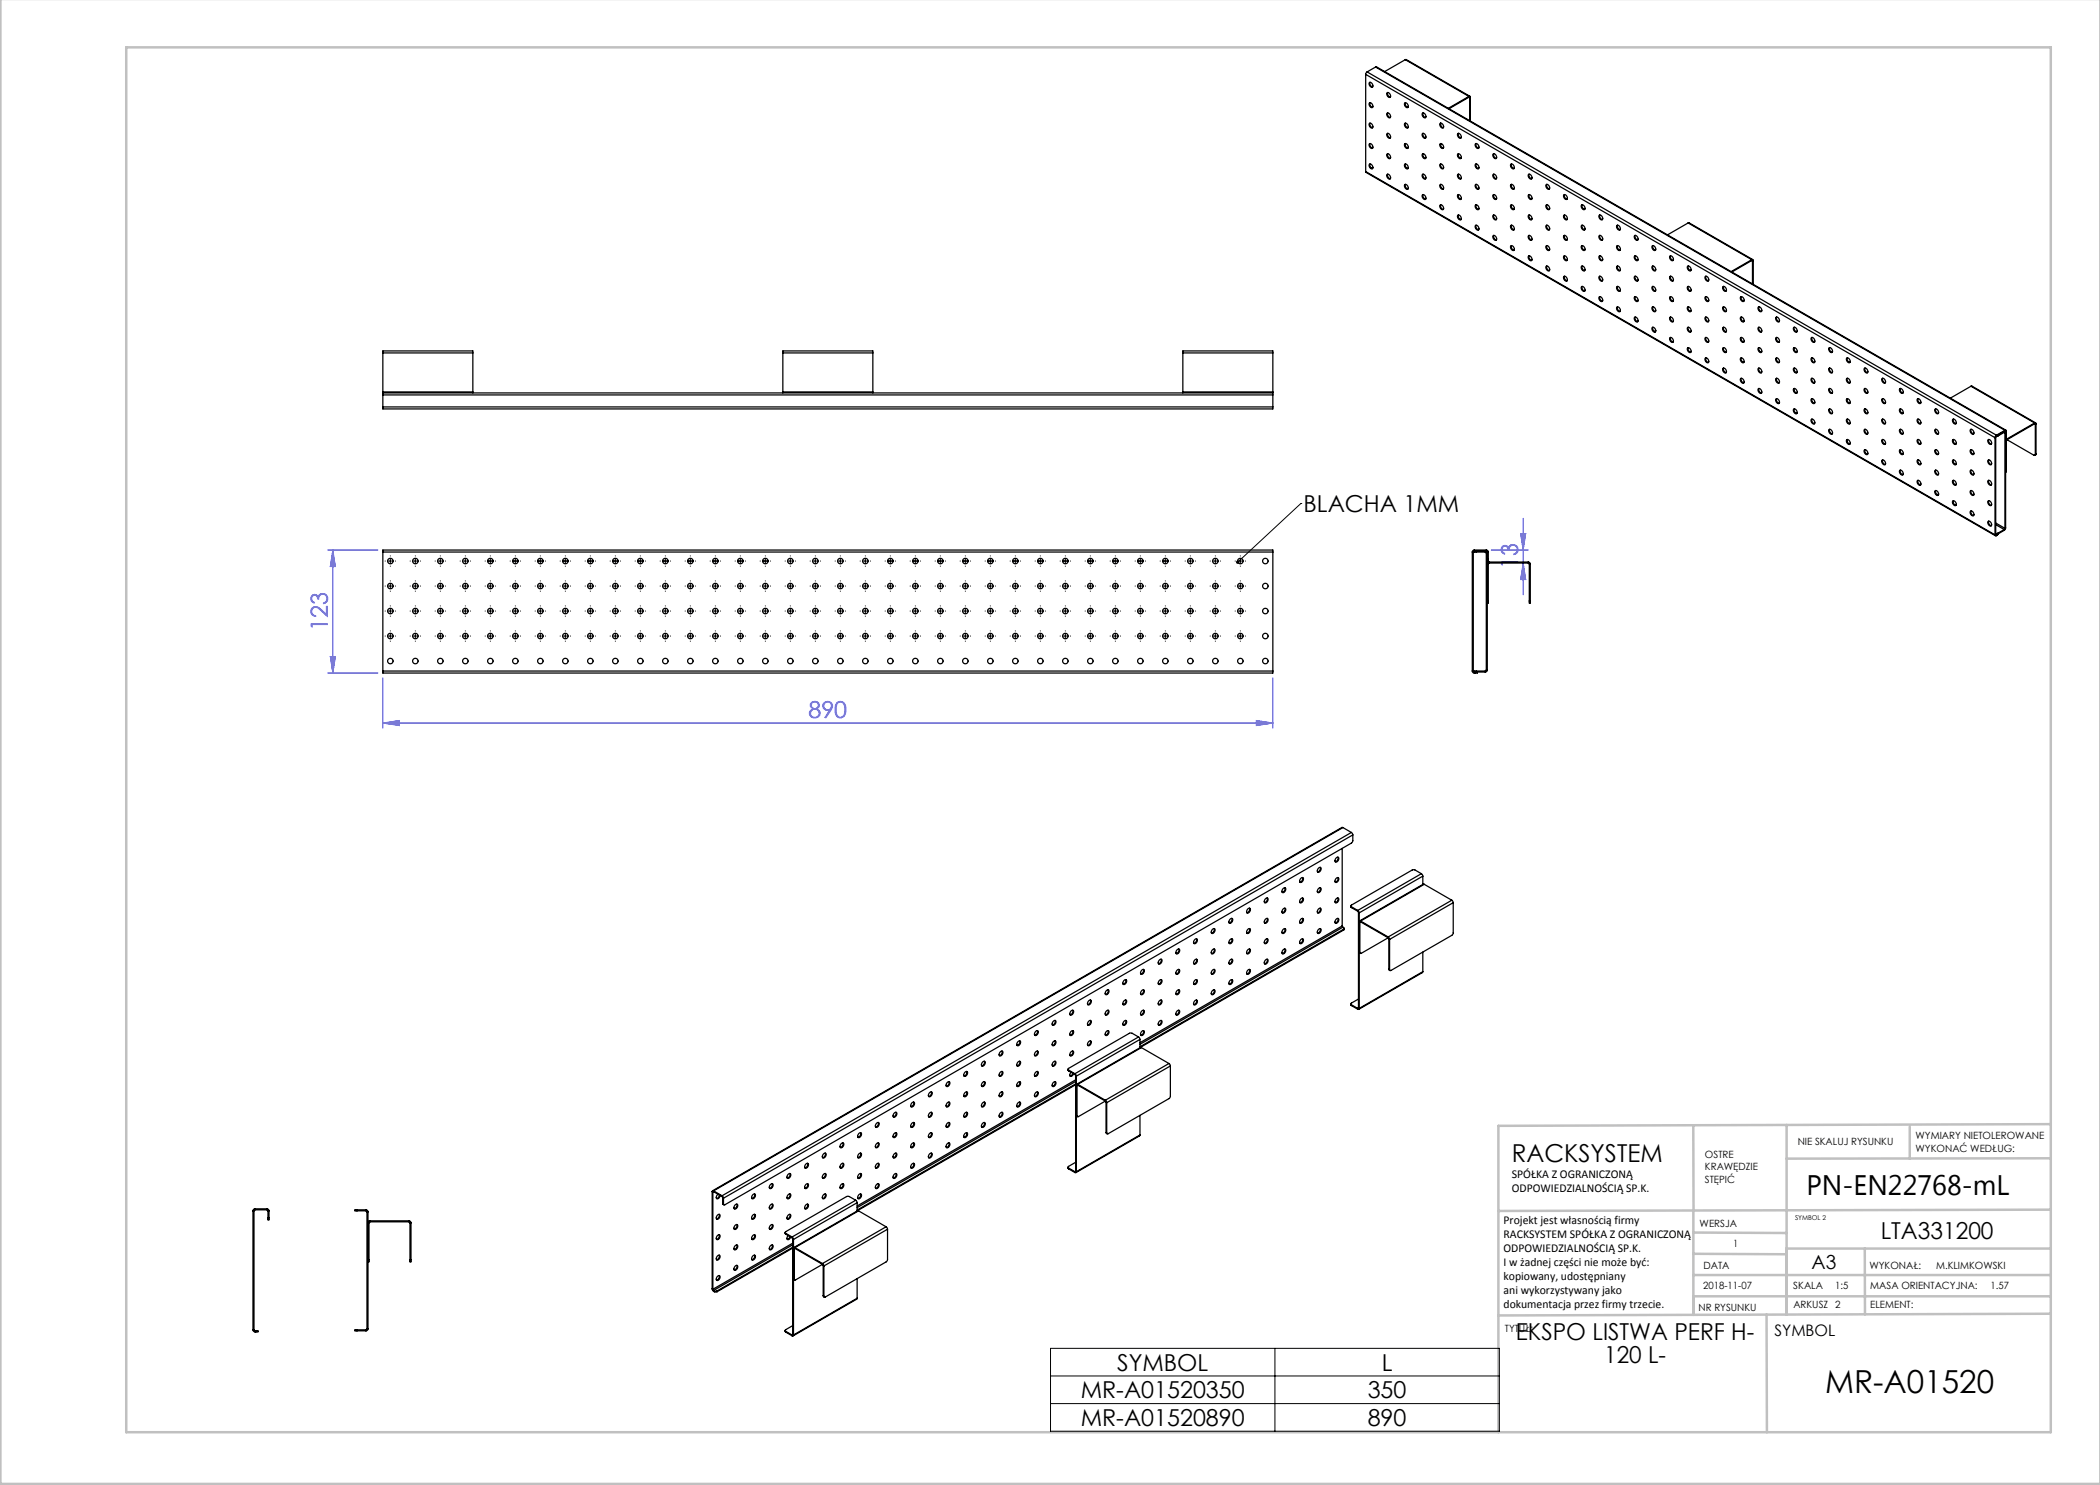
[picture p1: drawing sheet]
<svg xmlns="http://www.w3.org/2000/svg" width="420mm" height="297mm" viewBox="0 0 420 297" stroke-linecap="round" stroke-linejoin="round" font-family="sans-serif">
<defs><g id="words">
<text font-size="6.3" x="365" y="278.5">MR-A01520</text>
<text font-size="5.6" x="361.3" y="239.1">PN-EN22768-mL</text>
<text font-size="4.9" x="302.4" y="232.4">RACKSYSTEM</text>
<g font-size="4.7">
<text x="260.7" y="102.5">BLACHA 1MM</text>
<text x="376.1" y="247.8">LTA331200</text>
<text x="303.1" y="268.1">EKSPO LISTWA PERF H-</text>
<text x="223.4" y="274.1">SYMBOL</text>
<text x="276.3" y="274.1">L</text>
<text x="320.8" y="272.6">120 L-</text>
<text x="216.1" y="279.6">MR-A01520350</text>
<text x="273.5" y="279.6">350</text>
<text x="216.1" y="285.2">MR-A01520890</text>
<text x="273.5" y="285.2">890</text>
</g>
<g font-size="4.7" fill="#00f">
<text x="303.6" y="113.8" transform="rotate(-90 303.6 113.8)">13</text>
<text x="65.6" y="126.2" transform="rotate(-90 65.6 126.2)">123</text>
<text x="161.7" y="143.6">890</text>
</g>
<text font-size="3.9" x="362.3" y="253.8">A3</text>
<text font-size="3.2" x="354.9" y="267.2">SYMBOL</text>
<g font-size="2.4">
<text x="302.4" y="235.6">SPÓŁKA Z OGRANICZONĄ</text>
<text x="302.4" y="238.4">ODPOWIEDZIALNOŚCIĄ SP.K.</text>
<text x="300.7" y="244.7">Projekt jest własnością firmy</text>
<text x="300.7" y="247.5">RACKSYSTEM SPÓŁKA Z OGRANICZONĄ</text>
<text x="300.7" y="250.3">ODPOWIEDZIALNOŚCIĄ SP.K.</text>
<text x="300.7" y="253.1">I w żadnej części nie może być:</text>
<text x="300.7" y="256">kopiowany, udostępniany</text>
<text x="300.7" y="258.8">ani wykorzystywany jako</text>
<text x="300.7" y="261.6">dokumentacja przez firmy trzecie.</text>
</g>
<g font-size="2">
<text x="383.1" y="227.9">WYMIARY NIETOLEROWANE</text>
<text x="341" y="231.6">OSTRE</text>
<text x="359.5" y="228.9">NIE SKALUJ RYSUNKU</text>
<text x="383.1" y="230.4">WYKONAĆ WEDŁUG:</text>
<text x="341" y="234.1">KRAWĘDZIE</text>
<text x="341" y="236.6">STĘPIĆ</text>
<text x="339.9" y="245.4">WERSJA</text>
<text x="346.6" y="249.5">1</text>
<text x="340.6" y="257.7">2018-11-07</text>
<text x="340.7" y="253.8">DATA</text>
<text x="358.7" y="257.7">SKALA</text>
<text x="367" y="257.7">1:5</text>
<text x="373.9" y="253.8">WYKONAŁ:</text>
<text x="374.1" y="257.7">MASA ORIENTACYJNA:</text>
<text x="387.2" y="253.8">M.KLIMKOWSKI</text>
<text x="398.1" y="257.7">1.57</text>
<text x="339.7" y="262.3">NR RYSUNKU</text>
<text x="358.7" y="261.7">ARKUSZ 2</text>
<text x="374.1" y="261.7">ELEMENT:</text>
<text x="301" y="266.4">TYTUŁ:</text>
</g>
<text font-size="1.3" x="359" y="244">SYMBOL 2</text>
</g></defs>
<g fill="none" stroke="#00f" stroke-width=".2">
<path d="M65.6 110h10M66.6 110v24.6M66.6 110l.5 3.3h-1zM298.3 110h7.3M304.1 106.7h1l-.5 3.3zM304.6 103.7v15.3M304.6 112.6l.5 3.3h-1zM65.6 134.6h10M66.1 131.3h1l-.5 3.3zM76.6 135.6v10M254.6 135.6v10M76.6 144.6l3.3-.5v1z"/>
<path d="M76.6 144.6h178M251.3 144.1l3.3 .5-3.3 .5z"/>
</g>
<g fill="none" stroke="#000" stroke-width=".2">
<path d="M77 112.2h.1M77 117.2h.1M77.6 112.2h1M77.6 117.2h1M78.1 111.2h.1M78.1 111.7v1M78.1 113.2v.1M78.1 116.2h.1M78.1 116.7v1M78.1 118.2v.1M79.1 112.2h.1M79.1 117.2h.1"/>
<path d="M82 112.2h.1M82 117.2h.1M82.6 112.2h1M82.6 117.2h1M83.1 111.2h.1M83.1 111.7v1M83.1 113.2v.1M83.1 116.2h.1M83.1 116.7v1M83.1 118.2v.1M84.1 112.2h.1M84.1 117.2h.1"/>
<path d="M87 112.2h.1M87 117.2h.1M87.6 112.2h1M87.6 117.2h1M88.1 111.2h.1M88.1 111.7v1M88.1 113.2v.1M88.1 116.2h.1M88.1 116.7v1M88.1 118.2v.1M89.1 112.2h.1M89.1 117.2h.1"/>
<path d="M92 112.2h.1M92 117.2h.1M92.6 112.2h1M92.6 117.2h1M93.1 111.2h.1M93.1 111.7v1M93.1 113.2v.1M93.1 116.2h.1M93.1 116.7v1M93.1 118.2v.1M94.1 112.2h.1M94.1 117.2h.1"/>
<path d="M97 112.2h.1M97 117.2h.1M97.6 112.2h1M97.6 117.2h1M98.1 111.2h.1M98.1 111.7v1M98.1 113.2v.1M98.1 116.2h.1M98.1 116.7v1M98.1 118.2v.1M99.1 112.2h.1M99.1 117.2h.1"/>
<path d="M102 112.2h.1M102 117.2h.1M102.6 112.2h1M102.6 117.2h1M103.1 111.2h.1M103.1 111.7v1M103.1 113.2v.1M103.1 116.2h.1M103.1 116.7v1M103.1 118.2v.1M104.1 112.2h.1M104.1 117.2h.1"/>
<path d="M107 112.2h.1M107 117.2h.1M107.6 112.2h1M107.6 117.2h1M108.1 111.2h.1M108.1 111.7v1M108.1 113.2v.1M108.1 116.2h.1M108.1 116.7v1M108.1 118.2v.1M109.1 112.2h.1M109.1 117.2h.1"/>
<path d="M112 112.2h.1M112 117.2h.1M112.6 112.2h1M112.6 117.2h1M113.1 111.2h.1M113.1 111.7v1M113.1 113.2v.1M113.1 116.2h.1M113.1 116.7v1M113.1 118.2v.1M114.1 112.2h.1M114.1 117.2h.1"/>
<path d="M117 112.2h.1M117 117.2h.1M117.6 112.2h1M117.6 117.2h1M118.1 111.2h.1M118.1 111.7v1M118.1 113.2v.1M118.1 116.2h.1M118.1 116.7v1M118.1 118.2v.1M119.1 112.2h.1M119.1 117.2h.1"/>
<path d="M122 112.2h.1M122 117.2h.1M122.6 112.2h1M122.6 117.2h1M123.1 111.2h.1M123.1 111.7v1M123.1 113.2v.1M123.1 116.2h.1M123.1 116.7v1M123.1 118.2v.1M124.1 112.2h.1M124.1 117.2h.1"/>
<path d="M127 112.2h.1M127 117.2h.1M127.6 112.2h1M127.6 117.2h1M128.1 111.2h.1M128.1 111.7v1M128.1 113.2v.1M128.1 116.2h.1M128.1 116.7v1M128.1 118.2v.1M129.1 112.2h.1M129.1 117.2h.1"/>
<path d="M132 112.2h.1M132 117.2h.1M132.6 112.2h1M132.6 117.2h1M133.1 111.2h.1M133.1 111.7v1M133.1 113.2v.1M133.1 116.2h.1M133.1 116.7v1M133.1 118.2v.1M134.1 112.2h.1M134.1 117.2h.1"/>
<path d="M137 112.2h.1M137 117.2h.1M137.6 112.2h1M137.6 117.2h1M138.1 111.2h.1M138.1 111.7v1M138.1 113.2v.1M138.1 116.2h.1M138.1 116.7v1M138.1 118.2v.1M139.1 112.2h.1M139.1 117.2h.1"/>
<path d="M142 112.2h.1M142 117.2h.1M142.6 112.2h1M142.6 117.2h1M143.1 111.2h.1M143.1 111.7v1M143.1 113.2v.1M143.1 116.2h.1M143.1 116.7v1M143.1 118.2v.1M144.1 112.2h.1M144.1 117.2h.1"/>
<path d="M147 112.2h.1M147 117.2h.1M147.6 112.2h1M147.6 117.2h1M148.1 111.2h.1M148.1 111.7v1M148.1 113.2v.1M148.1 116.2h.1M148.1 116.7v1M148.1 118.2v.1M149.1 112.2h.1M149.1 117.2h.1"/>
<path d="M152 112.2h.1M152 117.2h.1M152.6 112.2h1M152.6 117.2h1M153.1 111.2h.1M153.1 111.7v1M153.1 113.2v.1M153.1 116.2h.1M153.1 116.7v1M153.1 118.2v.1M154.1 112.2h.1M154.1 117.2h.1"/>
<path d="M157 112.2h.1M157 117.2h.1M157.6 112.2h1M157.6 117.2h1M158.1 111.2h.1M158.1 111.7v1M158.1 113.2v.1M158.1 116.2h.1M158.1 116.7v1M158.1 118.2v.1M159.1 112.2h.1M159.1 117.2h.1"/>
<path d="M162 112.2h.1M162 117.2h.1M162.6 112.2h1M162.6 117.2h1M163.1 111.2h.1M163.1 111.7v1M163.1 113.2v.1M163.1 116.2h.1M163.1 116.7v1M163.1 118.2v.1M164.1 112.2h.1M164.1 117.2h.1"/>
<path d="M167 112.2h.1M167 117.2h.1M167.6 112.2h1M167.6 117.2h1M168.1 111.2h.1M168.1 111.7v1M168.1 113.2v.1M168.1 116.2h.1M168.1 116.7v1M168.1 118.2v.1M169.1 112.2h.1M169.1 117.2h.1"/>
<path d="M172 112.2h.1M172 117.2h.1M172.6 112.2h1M172.6 117.2h1M173.1 111.2h.1M173.1 111.7v1M173.1 113.2v.1M173.1 116.2h.1M173.1 116.7v1M173.1 118.2v.1M174.1 112.2h.1M174.1 117.2h.1"/>
<path d="M177 112.2h.1M177 117.2h.1M177.6 112.2h1M177.6 117.2h1M178.1 111.2h.1M178.1 111.7v1M178.1 113.2v.1M178.1 116.2h.1M178.1 116.7v1M178.1 118.2v.1M179.1 112.2h.1M179.1 117.2h.1"/>
<path d="M182 112.2h.1M182 117.2h.1M182.6 112.2h1M182.6 117.2h1M183.1 111.2h.1M183.1 111.7v1M183.1 113.2v.1M183.1 116.2h.1M183.1 116.7v1M183.1 118.2v.1M184.1 112.2h.1M184.1 117.2h.1"/>
<path d="M187 112.2h.1M187 117.2h.1M187.6 112.2h1M187.6 117.2h1M188.1 111.2h.1M188.1 111.7v1M188.1 113.2v.1M188.1 116.2h.1M188.1 116.7v1M188.1 118.2v.1M189.1 112.2h.1M189.1 117.2h.1"/>
<path d="M192 112.2h.1M192 117.2h.1M192.6 112.2h1M192.6 117.2h1M193.1 111.2h.1M193.1 111.7v1M193.1 113.2v.1M193.1 116.2h.1M193.1 116.7v1M193.1 118.2v.1M194.1 112.2h.1M194.1 117.2h.1"/>
<path d="M197 112.2h.1M197 117.2h.1M197.6 112.2h1M197.6 117.2h1M198.1 111.2h.1M198.1 111.7v1M198.1 113.2v.1M198.1 116.2h.1M198.1 116.7v1M198.1 118.2v.1M199.1 112.2h.1M199.1 117.2h.1"/>
<path d="M202 112.2h.1M202 117.2h.1M202.6 112.2h1M202.6 117.2h1M203.1 111.2h.1M203.1 111.7v1M203.1 113.2v.1M203.1 116.2h.1M203.1 116.7v1M203.1 118.2v.1M204.1 112.2h.1M204.1 117.2h.1"/>
<path d="M207 112.2h.1M207 117.2h.1M207.6 112.2h1M207.6 117.2h1M208.1 111.2h.1M208.1 111.7v1M208.1 113.2v.1M208.1 116.2h.1M208.1 116.7v1M208.1 118.2v.1M209.1 112.2h.1M209.1 117.2h.1"/>
<path d="M212 112.2h.1M212 117.2h.1M212.6 112.2h1M212.6 117.2h1M213.1 111.2h.1M213.1 111.7v1M213.1 113.2v.1M213.1 116.2h.1M213.1 116.7v1M213.1 118.2v.1M214.1 112.2h.1M214.1 117.2h.1"/>
<path d="M217 112.2h.1M217 117.2h.1M217.6 112.2h1M217.6 117.2h1M218.1 111.2h.1M218.1 111.7v1M218.1 113.2v.1M218.1 116.2h.1M218.1 116.7v1M218.1 118.2v.1M219.1 112.2h.1M219.1 117.2h.1"/>
<path d="M222 112.2h.1M222 117.2h.1M222.6 112.2h1M222.6 117.2h1M223.1 111.2h.1M223.1 111.7v1M223.1 113.2v.1M223.1 116.2h.1M223.1 116.7v1M223.1 118.2v.1M224.1 112.2h.1M224.1 117.2h.1"/>
<path d="M227 112.2h.1M227 117.2h.1M227.6 112.2h1M227.6 117.2h1M228.1 111.2h.1M228.1 111.7v1M228.1 113.2v.1M228.1 116.2h.1M228.1 116.7v1M228.1 118.2v.1M229.1 112.2h.1M229.1 117.2h.1"/>
<path d="M232 112.2h.1M232 117.2h.1M232.6 112.2h1M232.6 117.2h1M233.1 111.2h.1M233.1 111.7v1M233.1 113.2v.1M233.1 116.2h.1M233.1 116.7v1M233.1 118.2v.1M234.1 112.2h.1M234.1 117.2h.1"/>
<path d="M237 112.2h.1M237 117.2h.1M237.6 112.2h1M237.6 117.2h1M238.1 111.2h.1M238.1 111.7v1M238.1 113.2v.1M238.1 116.2h.1M238.1 116.7v1M238.1 118.2v.1M239.1 112.2h.1M239.1 117.2h.1"/>
<path d="M242 112.2h.1M242 117.2h.1M242.6 112.2h1M242.6 117.2h1M243.1 111.2h.1M243.1 111.7v1M243.1 113.2v.1M243.1 116.2h.1M243.1 116.7v1M243.1 118.2v.1M244.1 112.2h.1M244.1 117.2h.1"/>
<path d="M247 112.2h.1M247 117.2h.1M247.6 112.2h1M247.6 117.2h1M248.1 111.2h.1M248.1 111.7v1M248.1 113.2v.1M248.1 116.2h.1M248.1 116.7v1M248.1 118.2v.1M249.1 112.2h.1M249.1 117.2h.1"/>
<path d="M260.2 100.7h.1M260.2 100.7l-12.7 11.7M77 122.2h.1M77 127.2h.1M77.6 122.2h1M77.6 127.2h1M78.1 121.2h.1M78.1 121.7v1M78.1 123.2v.1M78.1 126.2h.1M78.1 126.7v1M78.1 128.2v.1"/>
<path d="M79.1 122.2h.1M79.1 127.2h.1M82 122.2h.1M82 127.2h.1M82.6 122.2h1M82.6 127.2h1M83.1 121.2h.1M83.1 121.7v1M83.1 123.2v.1M83.1 126.2h.1M83.1 126.7v1M83.1 128.2v.1"/>
<path d="M84.1 122.2h.1M84.1 127.2h.1M87 122.2h.1M87 127.2h.1M87.6 122.2h1M87.6 127.2h1M88.1 121.2h.1M88.1 121.7v1M88.1 123.2v.1M88.1 126.2h.1M88.1 126.7v1M88.1 128.2v.1"/>
<path d="M89.1 122.2h.1M89.1 127.2h.1M92 122.2h.1M92 127.2h.1M92.6 122.2h1M92.6 127.2h1M93.1 121.2h.1M93.1 121.7v1M93.1 123.2v.1M93.1 126.2h.1M93.1 126.7v1M93.1 128.2v.1"/>
<path d="M94.1 122.2h.1M94.1 127.2h.1M97 122.2h.1M97 127.2h.1M97.6 122.2h1M97.6 127.2h1M98.1 121.2h.1M98.1 121.7v1M98.1 123.2v.1M98.1 126.2h.1M98.1 126.7v1M98.1 128.2v.1"/>
<path d="M99.1 122.2h.1M99.1 127.2h.1M102 122.2h.1M102 127.2h.1M102.6 122.2h1M102.6 127.2h1M103.1 121.2h.1M103.1 121.7v1M103.1 123.2v.1M103.1 126.2h.1M103.1 126.7v1M103.1 128.2v.1"/>
<path d="M104.1 122.2h.1M104.1 127.2h.1M107 122.2h.1M107 127.2h.1M107.6 122.2h1M107.6 127.2h1M108.1 121.2h.1M108.1 121.7v1M108.1 123.2v.1M108.1 126.2h.1M108.1 126.7v1M108.1 128.2v.1"/>
<path d="M109.1 122.2h.1M109.1 127.2h.1M112 122.2h.1M112 127.2h.1M112.6 122.2h1M112.6 127.2h1M113.1 121.2h.1M113.1 121.7v1M113.1 123.2v.1M113.1 126.2h.1M113.1 126.7v1M113.1 128.2v.1"/>
<path d="M114.1 122.2h.1M114.1 127.2h.1M117 122.2h.1M117 127.2h.1M117.6 122.2h1M117.6 127.2h1M118.1 121.2h.1M118.1 121.7v1M118.1 123.2v.1M118.1 126.2h.1M118.1 126.7v1M118.1 128.2v.1"/>
<path d="M119.1 122.2h.1M119.1 127.2h.1M122 122.2h.1M122 127.2h.1M122.6 122.2h1M122.6 127.2h1M123.1 121.2h.1M123.1 121.7v1M123.1 123.2v.1M123.1 126.2h.1M123.1 126.7v1M123.1 128.2v.1"/>
<path d="M124.1 122.2h.1M124.1 127.2h.1M127 122.2h.1M127 127.2h.1M127.6 122.2h1M127.6 127.2h1M128.1 121.2h.1M128.1 121.7v1M128.1 123.2v.1M128.1 126.2h.1M128.1 126.7v1M128.1 128.2v.1"/>
<path d="M129.1 122.2h.1M129.1 127.2h.1M132 122.2h.1M132 127.2h.1M132.6 122.2h1M132.6 127.2h1M133.1 121.2h.1M133.1 121.7v1M133.1 123.2v.1M133.1 126.2h.1M133.1 126.7v1M133.1 128.2v.1"/>
<path d="M134.1 122.2h.1M134.1 127.2h.1M137 122.2h.1M137 127.2h.1M137.6 122.2h1M137.6 127.2h1M138.1 121.2h.1M138.1 121.7v1M138.1 123.2v.1M138.1 126.2h.1M138.1 126.7v1M138.1 128.2v.1"/>
<path d="M139.1 122.2h.1M139.1 127.2h.1M142 122.2h.1M142 127.2h.1M142.6 122.2h1M142.6 127.2h1M143.1 121.2h.1M143.1 121.7v1M143.1 123.2v.1M143.1 126.2h.1M143.1 126.7v1M143.1 128.2v.1"/>
<path d="M144.1 122.2h.1M144.1 127.2h.1M147 122.2h.1M147 127.2h.1M147.6 122.2h1M147.6 127.2h1M148.1 121.2h.1M148.1 121.7v1M148.1 123.2v.1M148.1 126.2h.1M148.1 126.7v1M148.1 128.2v.1"/>
<path d="M149.1 122.2h.1M149.1 127.2h.1M152 122.2h.1M152 127.2h.1M152.6 122.2h1M152.6 127.2h1M153.1 121.2h.1M153.1 121.7v1M153.1 123.2v.1M153.1 126.2h.1M153.1 126.7v1M153.1 128.2v.1"/>
<path d="M154.1 122.2h.1M154.1 127.2h.1M157 122.2h.1M157 127.2h.1M157.6 122.2h1M157.6 127.2h1M158.1 121.2h.1M158.1 121.7v1M158.1 123.2v.1M158.1 126.2h.1M158.1 126.7v1M158.1 128.2v.1"/>
<path d="M159.1 122.2h.1M159.1 127.2h.1M162 122.2h.1M162 127.2h.1M162.6 122.2h1M162.6 127.2h1M163.1 121.2h.1M163.1 121.7v1M163.1 123.2v.1M163.1 126.2h.1M163.1 126.7v1M163.1 128.2v.1"/>
<path d="M164.1 122.2h.1M164.1 127.2h.1M167 122.2h.1M167 127.2h.1M167.6 122.2h1M167.6 127.2h1M168.1 121.2h.1M168.1 121.7v1M168.1 123.2v.1M168.1 126.2h.1M168.1 126.7v1M168.1 128.2v.1"/>
<path d="M169.1 122.2h.1M169.1 127.2h.1M172 122.2h.1M172 127.2h.1M172.6 122.2h1M172.6 127.2h1M173.1 121.2h.1M173.1 121.7v1M173.1 123.2v.1M173.1 126.2h.1M173.1 126.7v1M173.1 128.2v.1"/>
<path d="M174.1 122.2h.1M174.1 127.2h.1M177 122.2h.1M177 127.2h.1M177.6 122.2h1M177.6 127.2h1M178.1 121.2h.1M178.1 121.7v1M178.1 123.2v.1M178.1 126.2h.1M178.1 126.7v1M178.1 128.2v.1"/>
<path d="M179.1 122.2h.1M179.1 127.2h.1M182 122.2h.1M182 127.2h.1M182.6 122.2h1M182.6 127.2h1M183.1 121.2h.1M183.1 121.7v1M183.1 123.2v.1M183.1 126.2h.1M183.1 126.7v1M183.1 128.2v.1"/>
<path d="M184.1 122.2h.1M184.1 127.2h.1M187 122.2h.1M187 127.2h.1M187.6 122.2h1M187.6 127.2h1M188.1 121.2h.1M188.1 121.7v1M188.1 123.2v.1M188.1 126.2h.1M188.1 126.7v1M188.1 128.2v.1"/>
<path d="M189.1 122.2h.1M189.1 127.2h.1M192 122.2h.1M192 127.2h.1M192.6 122.2h1M192.6 127.2h1M193.1 121.2h.1M193.1 121.7v1M193.1 123.2v.1M193.1 126.2h.1M193.1 126.7v1M193.1 128.2v.1"/>
<path d="M194.1 122.2h.1M194.1 127.2h.1M197 122.2h.1M197 127.2h.1M197.6 122.2h1M197.6 127.2h1M198.1 121.2h.1M198.1 121.7v1M198.1 123.2v.1M198.1 126.2h.1M198.1 126.7v1M198.1 128.2v.1"/>
<path d="M199.1 122.2h.1M199.1 127.2h.1M202 122.2h.1M202 127.2h.1M202.6 122.2h1M202.6 127.2h1M203.1 121.2h.1M203.1 121.7v1M203.1 123.2v.1M203.1 126.2h.1M203.1 126.7v1M203.1 128.2v.1"/>
<path d="M204.1 122.2h.1M204.1 127.2h.1M207 122.2h.1M207 127.2h.1M207.6 122.2h1M207.6 127.2h1M208.1 121.2h.1M208.1 121.7v1M208.1 123.2v.1M208.1 126.2h.1M208.1 126.7v1M208.1 128.2v.1"/>
<path d="M209.1 122.2h.1M209.1 127.2h.1M212 122.2h.1M212 127.2h.1M212.6 122.2h1M212.6 127.2h1M213.1 121.2h.1M213.1 121.7v1M213.1 123.2v.1M213.1 126.2h.1M213.1 126.7v1M213.1 128.2v.1"/>
<path d="M214.1 122.2h.1M214.1 127.2h.1M217 122.2h.1M217 127.2h.1M217.6 122.2h1M217.6 127.2h1M218.1 121.2h.1M218.1 121.7v1M218.1 123.2v.1M218.1 126.2h.1M218.1 126.7v1M218.1 128.2v.1"/>
<path d="M219.1 122.2h.1M219.1 127.2h.1M222 122.2h.1M222 127.2h.1M222.6 122.2h1M222.6 127.2h1M223.1 121.2h.1M223.1 121.7v1M223.1 123.2v.1M223.1 126.2h.1M223.1 126.7v1M223.1 128.2v.1"/>
<path d="M224.1 122.2h.1M224.1 127.2h.1M227 122.2h.1M227 127.2h.1M227.6 122.2h1M227.6 127.2h1M228.1 121.2h.1M228.1 121.7v1M228.1 123.2v.1M228.1 126.2h.1M228.1 126.7v1M228.1 128.2v.1"/>
<path d="M229.1 122.2h.1M229.1 127.2h.1M232 122.2h.1M232 127.2h.1M232.6 122.2h1M232.6 127.2h1M233.1 121.2h.1M233.1 121.7v1M233.1 123.2v.1M233.1 126.2h.1M233.1 126.7v1M233.1 128.2v.1"/>
<path d="M234.1 122.2h.1M234.1 127.2h.1M237 122.2h.1M237 127.2h.1M237.6 122.2h1M237.6 127.2h1M238.1 121.2h.1M238.1 121.7v1M238.1 123.2v.1M238.1 126.2h.1M238.1 126.7v1M238.1 128.2v.1"/>
<path d="M239.1 122.2h.1M239.1 127.2h.1M242 122.2h.1M242 127.2h.1M242.6 122.2h1M242.6 127.2h1M243.1 121.2h.1M243.1 121.7v1M243.1 123.2v.1M243.1 126.2h.1M243.1 126.7v1M243.1 128.2v.1"/>
<path d="M244.1 122.2h.1M244.1 127.2h.1M247 122.2h.1M247 127.2h.1M247.6 122.2h1M247.6 127.2h1M248.1 121.2h.1M248.1 121.7v1M248.1 123.2v.1M248.1 126.2h.1M248.1 126.7v1M248.1 128.2v.1"/>
<path d="M249.1 122.2h.1M249.1 127.2h.1M210.1 269.7h89.8v16.5h-89.8zM210.1 275.2h89.8M255 269.7v16.5M210.1 280.7h89.8"/>
</g>
<g fill="none" stroke="#c0c0c0" stroke-width=".5">
<path d="M.1 -.1v296.9h419.9M25.2 9.5h385v276.9h-385zM338.7 225.2v16.9M357.3 225v37.9M382 225.4v6.3M410.1 224.8l-110.4 .4v61.2M410.1 231.7h-52.8M338.7 259.3h71.5M338.7 255h71.5M338.7 250.8l18.6 .1M338.7 246.5l18.6 .1M338.7 242.1v20.9"/>
<path d="M373 249.7v13.2M410.1 241.9l-110.4 .3M410.2 249.7h-52.9v13.2M353.3 262.9l.1 23.5M410.2 262.7l-110.5 .4"/>
</g>
<path d="M247.3 112.2a.34 .34 0 0 1 .5 0 .34 .34 0 0 1 0 .5 .34 .34 0 0 1-.5 0l.2-.3-.2 .3z" fill="#000"/>
<g fill="#00f">
<path d="M76.6 144.6l3.3-.5v1zM251.3 144.1l3.3 .5-3.3 .5z"/>
<path d="M304.6 112.6l.5 3.3h-1zM304.1 106.7h1l-.5 3.3z"/>
<path d="M66.6 110l.5 3.3h-1zM66.1 131.3h1l-.5 3.3z"/>
</g>
<g fill="none" stroke="#000" stroke-width=".25">
<path d="M273.1 14.9l125.9 72.6M273.1 14.9v19.4M273.4 14.4l-.3 .5M273.4 14.4l125.9 72.6M273.9 16.5a.55 .55 0 0 1 .6 .3 .55 .55 0 0 1-.1 .7l-.4-.3zM274 16.5a.71 .71 0 0 0 .5 .9M275.1 13.4h.2l125.9 72.6M275.1 13.4l-1.7 1M275.1 13.4l125.9 72.7M277.4 18.6a.55 .55 0 0 1 .6 .2 .55 .55 0 0 1-.1 .7l-.5-.5zM277.5 18.5a.71 .71 0 0 0 .6 .9M281.1 11.9h.2l12.7 7.4"/>
<path d="M281.1 11.9l12.7 7.4M281.1 11.9l-4.2 2.4M293.8 19.3h.2l.1 .1M293.8 19.4l.1 .1M293.8 19.3l-4.1 2.4M293.8 19.3v.1M293.8 19.4l-4 2.3M293.9 19.5v4.6M294.1 19.4l-.2 .1M294.1 19.4v4.8M273.1 34.3l.1 .2 125.9 72.7M273.1 34.3l125.9 72.7"/>
<path d="M273.9 32.9a.55 .55 0 0 1 .6 .2 .55 .55 0 0 1-.1 .7l-.5-.5zM273.9 28.8a.55 .55 0 0 1 .6 .2 .55 .55 0 0 1-.1 .7l-.5-.4zM273.9 24.7a.55 .55 0 0 1 .6 .3 .55 .55 0 0 1-.1 .6l-.4-.3zM273.9 20.6a.55 .55 0 0 1 .6 .3 .55 .55 0 0 1-.1 .6l-.4-.2zM274 20.5a.71 .71 0 0 0 .5 1M274 24.6a.71 .71 0 0 0 .5 .9M274 28.7a.71 .71 0 0 0 .5 .9M274 32.8a.71 .71 0 0 0 .5 .9M274.6 33.5l-.3 .1M277.4 34.9a.55 .55 0 0 1 .6 .3 .55 .55 0 0 1-.1 .6l-.5-.4zM277.4 30.8a.55 .55 0 0 1 .6 .3 .55 .55 0 0 1-.1 .6l-.5-.4zM277.4 26.7a.55 .55 0 0 1 .6 .3 .55 .55 0 0 1-.1 .7l-.5-.5z"/>
<path d="M277.4 22.7a.55 .55 0 0 1 .6 .2 .55 .55 0 0 1-.1 .7l-.5-.5zM277.5 22.6a.71 .71 0 0 0 .6 .9M277.5 26.7a.71 .71 0 0 0 .6 .9M277.5 30.7a.71 .71 0 0 0 .6 1M277.5 34.8a.71 .71 0 0 0 .6 .9M280.9 36.9a.55 .55 0 0 1 .6 .3 .55 .55 0 0 1-.1 .7l-.5-.5zM280.9 32.9a.55 .55 0 0 1 .6 .2 .55 .55 0 0 1-.1 .7l-.5-.5zM280.9 28.8a.55 .55 0 0 1 .6 .2 .55 .55 0 0 1-.1 .7l-.5-.5zM280.9 24.7a.55 .55 0 0 1 .6 .3 .55 .55 0 0 1-.1 .6l-.5-.4zM280.9 20.6a.55 .55 0 0 1 .6 .3 .55 .55 0 0 1-.1 .6l-.5-.4zM281.1 20.5a.71 .71 0 0 0 .5 1M281.1 24.6a.71 .71 0 0 0 .5 .9"/>
<path d="M281.1 28.7a.71 .71 0 0 0 .5 .9M281.1 32.8a.71 .71 0 0 0 .5 .9M281.1 36.9a.71 .71 0 0 0 .5 .9M284.5 39a.55 .55 0 0 1 .6 .3 .55 .55 0 0 1-.1 .6l-.4-.3zM284.5 34.9a.55 .55 0 0 1 .6 .3 .55 .55 0 0 1-.1 .6l-.5-.4zM284.5 30.8a.55 .55 0 0 1 .6 .3 .55 .55 0 0 1-.1 .6l-.4-.2zM284.5 26.7a.55 .55 0 0 1 .6 .3 .55 .55 0 0 1-.1 .7l-.5-.5zM284.5 22.7a.55 .55 0 0 1 .6 .2 .55 .55 0 0 1-.1 .7l-.5-.5zM284.6 22.6a.71 .71 0 0 0 .5 .9M284.6 26.7a.71 .71 0 0 0 .5 .9M284.6 30.7a.71 .71 0 0 0 .5 1M284.6 34.8a.71 .71 0 0 0 .5 .9"/>
<path d="M284.6 38.9a.71 .71 0 0 0 .5 .9M288 36.9a.55 .55 0 0 1 .6 .3 .55 .55 0 0 1-.1 .7l-.5-.5zM288 32.9a.55 .55 0 0 1 .6 .2 .55 .55 0 0 1-.1 .7l-.5-.5zM288 28.8a.55 .55 0 0 1 .6 .2 .55 .55 0 0 1-.1 .7l-.5-.5zM288 24.7a.55 .55 0 0 1 .6 .3 .55 .55 0 0 1-.1 .6l-.5-.4zM288.1 28.9v.1M288.1 24.6v.4M288.1 28.7v.2M288.1 28.9h.1M288.1 24.6a.71 .71 0 0 0 .6 .9M288.1 28.7a.71 .71 0 0 0 .6 .9M288.1 32.8a.71 .71 0 0 0 .6 .9"/>
<path d="M288.1 36.9a.71 .71 0 0 0 .6 .9M291.5 39a.55 .55 0 0 1 .7 .3 .55 .55 0 0 1-.2 .6l-.4-.3zM291.5 34.9a.55 .55 0 0 1 .7 .3 .55 .55 0 0 1-.2 .6l-.4-.2zM291.5 30.8a.55 .55 0 0 1 .7 .3 .55 .55 0 0 1-.2 .6l-.4-.2zM291.5 26.7a.55 .55 0 0 1 .7 .3 .55 .55 0 0 1-.2 .7l-.4-.3zM291.7 26.7a.71 .71 0 0 0 .5 .9M291.7 30.7a.71 .71 0 0 0 .5 1M291.7 34.8a.71 .71 0 0 0 .5 .9M291.7 38.9a.71 .71 0 0 0 .5 .9M295.1 36.9a.55 .55 0 0 1 .6 .3 .55 .55 0 0 1-.1 .7l-.5-.5zM295.1 32.9a.55 .55 0 0 1 .6 .2 .55 .55 0 0 1-.1 .7l-.5-.5zM295.1 28.8a.55 .55 0 0 1 .6 .2 .55 .55 0 0 1-.1 .7l-.5-.5z"/>
<path d="M295.2 28.7a.71 .71 0 0 0 .5 .9M295.2 32.8a.71 .71 0 0 0 .5 .9M295.2 36.9a.71 .71 0 0 0 .5 .9M298.6 39a.55 .55 0 0 1 .6 .3 .55 .55 0 0 1-.1 .6l-.4-.3zM298.6 34.9a.55 .55 0 0 1 .6 .3 .55 .55 0 0 1-.1 .6l-.4-.3zM298.6 30.8a.55 .55 0 0 1 .6 .3 .55 .55 0 0 1-.1 .6l-.4-.2zM298.8 30.7a.71 .71 0 0 0 .5 1M298.8 34.8a.71 .71 0 0 0 .5 .9M298.8 38.9a.71 .71 0 0 0 .5 .9M302.2 36.9a.55 .55 0 0 1 .6 .3 .55 .55 0 0 1-.1 .7l-.5-.5zM302.2 32.9a.55 .55 0 0 1 .6 .2 .55 .55 0 0 1-.1 .7l-.5-.5zM302.3 32.8a.71 .71 0 0 0 .5 .9"/>
<path d="M302.3 36.9a.71 .71 0 0 0 .5 .9M305.7 39a.55 .55 0 0 1 .6 .3 .55 .55 0 0 1-.1 .6l-.5-.4zM305.7 34.9a.55 .55 0 0 1 .6 .3 .55 .55 0 0 1-.1 .6l-.5-.4zM305.8 34.8a.71 .71 0 0 0 .6 .9M305.8 38.9a.71 .71 0 0 0 .6 .9M309.2 36.9a.55 .55 0 0 1 .6 .3 .55 .55 0 0 1-.1 .7l-.5-.5zM309.4 36.9a.71 .71 0 0 0 .5 .9M312.8 39a.55 .55 0 0 1 .6 .3 .55 .55 0 0 1-.1 .6l-.5-.4zM312.9 38.9a.71 .71 0 0 0 .5 .9M288 41a.55 .55 0 0 1 .6 .3 .55 .55 0 0 1-.1 .7l-.5-.5zM288.1 41a.71 .71 0 0 0 .6 .9M291.5 43.1a.55 .55 0 0 1 .7 .2 .55 .55 0 0 1-.2 .7l-.4-.3z"/>
<path d="M291.7 43a.71 .71 0 0 0 .5 .9M295.1 45.1a.55 .55 0 0 1 .6 .3 .55 .55 0 0 1-.1 .6l-.5-.4zM295.1 41a.55 .55 0 0 1 .6 .3 .55 .55 0 0 1-.1 .7l-.5-.5zM295.2 40.9a.71 .71 0 0 0 .5 1M295.2 45a.71 .71 0 0 0 .5 1M298.6 47.1a.55 .55 0 0 1 .6 .3 .55 .55 0 0 1-.1 .7l-.4-.3zM298.6 43.1a.55 .55 0 0 1 .6 .2 .55 .55 0 0 1-.1 .7l-.4-.3zM298.8 43a.71 .71 0 0 0 .5 .9M298.8 47.1a.71 .71 0 0 0 .5 .9M302.2 49.2a.55 .55 0 0 1 .6 .3 .55 .55 0 0 1-.1 .6l-.5-.4zM302.2 45.1a.55 .55 0 0 1 .6 .3 .55 .55 0 0 1-.1 .6l-.5-.4zM302.2 41a.55 .55 0 0 1 .6 .3 .55 .55 0 0 1-.1 .7l-.5-.5z"/>
<path d="M302.3 40.9a.71 .71 0 0 0 .5 1M302.3 45a.71 .71 0 0 0 .5 1M302.3 49.1a.71 .71 0 0 0 .5 .9M305.7 51.2a.55 .55 0 0 1 .6 .3 .55 .55 0 0 1-.1 .7l-.5-.5zM305.7 47.1a.55 .55 0 0 1 .6 .3 .55 .55 0 0 1-.1 .7l-.5-.5zM305.7 43.1a.55 .55 0 0 1 .6 .2 .55 .55 0 0 1-.1 .7l-.5-.5zM305.8 43a.71 .71 0 0 0 .6 .9M305.8 47.1a.71 .71 0 0 0 .6 .9M305.8 51.2a.71 .71 0 0 0 .6 .9M309.2 53.3a.55 .55 0 0 1 .6 .2 .55 .55 0 0 1-.1 .7l-.5-.5zM309.2 49.2a.55 .55 0 0 1 .6 .3 .55 .55 0 0 1-.1 .6l-.5-.4zM309.2 45.1a.55 .55 0 0 1 .6 .3 .55 .55 0 0 1-.1 .6l-.4-.2z"/>
<path d="M309.2 41a.55 .55 0 0 1 .6 .3 .55 .55 0 0 1-.1 .7l-.5-.5zM309.4 40.9a.71 .71 0 0 0 .5 1M309.4 45a.71 .71 0 0 0 .5 1M309.4 49.1a.71 .71 0 0 0 .5 .9M309.4 53.2a.71 .71 0 0 0 .5 .9M312.8 55.3a.55 .55 0 0 1 .6 .3 .55 .55 0 0 1-.1 .6l-.5-.4zM312.8 51.2a.55 .55 0 0 1 .6 .3 .55 .55 0 0 1-.1 .7l-.5-.5zM312.8 47.1a.55 .55 0 0 1 .6 .3 .55 .55 0 0 1-.1 .7l-.5-.5zM312.8 43.1a.55 .55 0 0 1 .6 .2 .55 .55 0 0 1-.1 .7l-.5-.5zM312.9 43a.71 .71 0 0 0 .5 .9M312.9 47.1a.71 .71 0 0 0 .5 .9M312.9 51.2a.71 .71 0 0 0 .5 .9"/>
<path d="M312.9 55.2a.71 .71 0 0 0 .5 1M316.3 57.4a.55 .55 0 0 1 .6 .2 .55 .55 0 0 1-.1 .7l-.4-.3zM316.3 53.3a.55 .55 0 0 1 .6 .2 .55 .55 0 0 1-.1 .7l-.4-.3zM316.3 49.2a.55 .55 0 0 1 .6 .3 .55 .55 0 0 1-.1 .6l-.4-.3zM316.3 45.1a.55 .55 0 0 1 .6 .3 .55 .55 0 0 1-.1 .6l-.4-.2zM316.3 41a.55 .55 0 0 1 .6 .3 .55 .55 0 0 1-.1 .7l-.4-.3zM316.4 40.9a.71 .71 0 0 0 .6 1M316.4 45a.71 .71 0 0 0 .6 1M316.4 49.1a.71 .71 0 0 0 .6 .9M316.4 53.2a.71 .71 0 0 0 .6 .9M316.4 57.3a.71 .71 0 0 0 .6 .9M319.8 59.4a.55 .55 0 0 1 .6 .3 .55 .55 0 0 1-.1 .6l-.5-.4z"/>
<path d="M319.8 55.3a.55 .55 0 0 1 .6 .3 .55 .55 0 0 1-.1 .6l-.5-.4zM319.8 51.2a.55 .55 0 0 1 .6 .3 .55 .55 0 0 1-.1 .7l-.5-.5zM319.8 47.1a.55 .55 0 0 1 .6 .3 .55 .55 0 0 1-.1 .7l-.5-.5zM319.8 43.1a.55 .55 0 0 1 .6 .2 .55 .55 0 0 1-.1 .7l-.5-.5zM320 43a.71 .71 0 0 0 .5 .9M320 47.1a.71 .71 0 0 0 .5 .9M320 51.2a.71 .71 0 0 0 .5 .9M320 55.2a.71 .71 0 0 0 .5 1M320 59.3a.71 .71 0 0 0 .5 .9M323.4 57.4a.55 .55 0 0 1 .6 .2 .55 .55 0 0 1-.1 .7l-.5-.5zM323.4 53.3a.55 .55 0 0 1 .6 .2 .55 .55 0 0 1-.1 .7l-.4-.3zM323.4 49.2a.55 .55 0 0 1 .6 .3 .55 .55 0 0 1-.1 .6l-.4-.3z"/>
<path d="M323.4 45.1a.55 .55 0 0 1 .6 .3 .55 .55 0 0 1-.1 .6l-.4-.2zM323.5 45a.71 .71 0 0 0 .5 1M323.5 49.1a.71 .71 0 0 0 .5 .9M323.5 53.2a.71 .71 0 0 0 .5 .9M323.5 57.3a.71 .71 0 0 0 .5 .9M326.9 59.4a.55 .55 0 0 1 .6 .3 .55 .55 0 0 1-.1 .6l-.5-.4zM326.9 55.3a.55 .55 0 0 1 .6 .3 .55 .55 0 0 1-.1 .6l-.5-.4zM326.9 51.2a.55 .55 0 0 1 .6 .3 .55 .55 0 0 1-.1 .7l-.5-.5zM326.9 47.1a.55 .55 0 0 1 .6 .3 .55 .55 0 0 1-.1 .7l-.5-.5zM327 47.1a.71 .71 0 0 0 .6 .9M327 51.2a.71 .71 0 0 0 .6 .9M327 55.2a.71 .71 0 0 0 .6 1"/>
<path d="M327 59.3a.71 .71 0 0 0 .6 .9M330.4 57.4a.55 .55 0 0 1 .6 .2 .55 .55 0 0 1-.1 .7l-.5-.5zM330.4 53.3a.55 .55 0 0 1 .6 .2 .55 .55 0 0 1-.1 .7l-.5-.5zM330.4 49.2a.55 .55 0 0 1 .6 .3 .55 .55 0 0 1-.1 .6l-.5-.4zM330.6 49.1a.71 .71 0 0 0 .5 .9M330.6 53.2a.71 .71 0 0 0 .5 .9M330.6 57.3a.71 .71 0 0 0 .5 .9M334 59.4a.55 .55 0 0 1 .6 .3 .55 .55 0 0 1-.1 .6l-.5-.4zM334 55.3a.55 .55 0 0 1 .6 .3 .55 .55 0 0 1-.1 .6l-.5-.4zM334 51.2a.55 .55 0 0 1 .6 .3 .55 .55 0 0 1-.1 .7l-.5-.5zM334.1 51.2a.71 .71 0 0 0 .5 .9M334.1 55.2a.71 .71 0 0 0 .5 1"/>
<path d="M334.1 59.3a.71 .71 0 0 0 .5 .9M337.5 57.4a.55 .55 0 0 1 .6 .2 .55 .55 0 0 1-.1 .7l-.5-.5zM337.5 53.3a.55 .55 0 0 1 .6 .2 .55 .55 0 0 1-.1 .7l-.5-.5zM337.6 44.6h.2l12.8 7.3M337.6 44.6l-4.1 2.4M337.6 44.6l12.8 7.3M337.6 53.2a.71 .71 0 0 0 .6 .9M337.6 57.3a.71 .71 0 0 0 .6 .9M341 59.4a.55 .55 0 0 1 .7 .3 .55 .55 0 0 1-.2 .6l-.4-.3zM341 55.3a.55 .55 0 0 1 .7 .3 .55 .55 0 0 1-.2 .6l-.4-.2zM341.2 55.2a.71 .71 0 0 0 .5 1M341.2 59.3a.71 .71 0 0 0 .5 .9"/>
<path d="M344.6 57.3a.55 .55 0 0 1 .6 .3 .55 .55 0 0 1-.1 .7l-.5-.5zM344.7 57.7v-.4a.71 .71 0 0 0 .5 .9M348.1 59.4a.55 .55 0 0 1 .6 .3 .55 .55 0 0 1-.1 .6l-.4-.3zM348.2 59.3a.71 .71 0 0 0 .6 .9M350.4 51.9h.2v.2M350.4 52.1l.1 .1M350.4 51.9l-4.2 2.4M350.4 51.9v.2M350.4 52.1l-4 2.3M350.5 52.2v4.6M350.6 52.1l-.1 .1M350.6 52.1v4.8"/>
<path d="M76.6 70.6v-.4h18v.4M76.6 78.4v.2M76.6 78.6v.4M76.6 70.6v7.8M76.6 79v2.4M76.6 70.6h18M76.6 78.4h18M76.6 78.6h178M76.6 79h178M94.6 78.4v.2M94.6 70.6v7.8M156.6 70.6v-.4h18v.4"/>
<path d="M156.6 78.4v.2M156.6 70.6h18M156.6 78.4h18M156.6 70.6v7.8M174.6 78.4v.2M174.6 70.6v7.8M236.6 70.6v-.4h18v.4M236.6 78.4v.2M236.6 70.6h18M236.6 78.4h18M236.6 70.6v7.8M254.6 78.4v.2"/>
<path d="M254.6 78.6v.4M254.6 70.6v7.8M254.6 79v2.4M323.4 61.4a.55 .55 0 0 1 .6 .3 .55 .55 0 0 1-.1 .7l-.4-.3zM323.5 61.4a.71 .71 0 0 0 .5 .9M326.9 63.5a.55 .55 0 0 1 .6 .2 .55 .55 0 0 1-.1 .7l-.5-.5zM327 63.4a.71 .71 0 0 0 .6 .9M330.4 65.5a.55 .55 0 0 1 .6 .3 .55 .55 0 0 1-.1 .6l-.5-.4zM330.4 61.4a.55 .55 0 0 1 .6 .3 .55 .55 0 0 1-.1 .7l-.5-.5zM330.6 61.4a.71 .71 0 0 0 .5 .9M330.6 65.4a.71 .71 0 0 0 .5 1M331.2 66.1l-.3 .2"/>
<path d="M334 67.6a.55 .55 0 0 1 .6 .2 .55 .55 0 0 1-.1 .7l-.4-.3zM334 63.5a.55 .55 0 0 1 .6 .2 .55 .55 0 0 1-.1 .7l-.4-.3zM334.1 63.4a.71 .71 0 0 0 .5 .9M334.1 67.5a.71 .71 0 0 0 .5 .9M337.5 69.6a.55 .55 0 0 1 .6 .3 .55 .55 0 0 1-.1 .6l-.5-.4zM337.5 65.5a.55 .55 0 0 1 .6 .3 .55 .55 0 0 1-.1 .6l-.5-.4zM337.5 61.4a.55 .55 0 0 1 .6 .3 .55 .55 0 0 1-.1 .7l-.5-.5zM337.6 61.4a.71 .71 0 0 0 .6 .9M337.6 65.4a.71 .71 0 0 0 .6 1M337.6 69.5a.71 .71 0 0 0 .6 .9M341 71.6a.55 .55 0 0 1 .7 .3 .55 .55 0 0 1-.2 .7l-.4-.3zM341 67.6a.55 .55 0 0 1 .7 .2 .55 .55 0 0 1-.2 .7l-.4-.3z"/>
<path d="M341 63.5a.55 .55 0 0 1 .7 .2 .55 .55 0 0 1-.2 .7l-.4-.3zM341.2 63.4a.71 .71 0 0 0 .5 .9M341.2 67.5a.71 .71 0 0 0 .5 .9M341.2 71.6a.71 .71 0 0 0 .5 .9M344.6 73.7a.55 .55 0 0 1 .6 .3 .55 .55 0 0 1-.1 .6l-.5-.4zM344.6 69.6a.55 .55 0 0 1 .6 .3 .55 .55 0 0 1-.1 .6l-.5-.4zM344.6 65.5a.55 .55 0 0 1 .6 .3 .55 .55 0 0 1-.1 .6l-.5-.4zM344.6 61.4a.55 .55 0 0 1 .6 .3 .55 .55 0 0 1-.1 .7l-.5-.5zM344.7 61.6v.1M344.7 61.4v.2M344.7 61.6h.1M344.7 61.4a.71 .71 0 0 0 .5 .9"/>
<path d="M344.7 65.4a.71 .71 0 0 0 .5 1M344.7 69.5a.71 .71 0 0 0 .5 .9M344.7 73.6a.71 .71 0 0 0 .5 .9M348.1 75.7a.55 .55 0 0 1 .6 .3 .55 .55 0 0 1-.1 .7l-.4-.3zM348.1 71.6a.55 .55 0 0 1 .6 .3 .55 .55 0 0 1-.1 .7l-.4-.3zM348.1 67.6a.55 .55 0 0 1 .6 .2 .55 .55 0 0 1-.1 .7l-.4-.3zM348.1 63.5a.55 .55 0 0 1 .6 .2 .55 .55 0 0 1-.1 .7l-.4-.3zM348.2 63.4a.71 .71 0 0 0 .6 .9M348.2 67.5a.71 .71 0 0 0 .6 .9M348.2 71.6a.71 .71 0 0 0 .6 .9M348.2 75.6a.71 .71 0 0 0 .6 1M351.6 77.8a.55 .55 0 0 1 .7 .2 .55 .55 0 0 1-.1 .7l-.6-.5z"/>
<path d="M351.6 73.7a.55 .55 0 0 1 .7 .3 .55 .55 0 0 1-.1 .6l-.6-.4zM351.6 69.6a.55 .55 0 0 1 .7 .3 .55 .55 0 0 1-.1 .6l-.6-.4zM351.6 65.5a.55 .55 0 0 1 .7 .3 .55 .55 0 0 1-.1 .6l-.6-.4zM351.6 61.4a.55 .55 0 0 1 .7 .3 .55 .55 0 0 1-.1 .7l-.6-.5zM351.8 61.4a.71 .71 0 0 0 .5 .9M351.8 65.4a.71 .71 0 0 0 .5 1M351.8 69.5a.71 .71 0 0 0 .5 .9M351.8 73.6a.71 .71 0 0 0 .5 .9M351.8 77.7a.71 .71 0 0 0 .5 .9M355.2 79.8a.55 .55 0 0 1 .6 .3 .55 .55 0 0 1-.1 .6l-.5-.4zM355.2 75.7a.55 .55 0 0 1 .6 .3 .55 .55 0 0 1-.1 .7l-.5-.5zM355.2 71.6a.55 .55 0 0 1 .6 .3 .55 .55 0 0 1-.1 .7l-.5-.5z"/>
<path d="M355.2 67.6a.55 .55 0 0 1 .6 .2 .55 .55 0 0 1-.1 .7l-.5-.5zM355.2 63.5a.55 .55 0 0 1 .6 .2 .55 .55 0 0 1-.1 .7l-.5-.5zM355.3 63.4a.71 .71 0 0 0 .6 .9M355.3 67.5a.71 .71 0 0 0 .6 .9M355.3 71.6a.71 .71 0 0 0 .6 .9M355.3 75.6a.71 .71 0 0 0 .6 1M355.3 79.7a.71 .71 0 0 0 .6 1M358.7 77.8a.55 .55 0 0 1 .6 .2 .55 .55 0 0 1-.1 .7l-.5-.5zM358.7 73.7a.55 .55 0 0 1 .6 .3 .55 .55 0 0 1-.1 .6l-.5-.4zM358.7 69.6a.55 .55 0 0 1 .6 .3 .55 .55 0 0 1-.1 .6l-.5-.4zM358.7 65.5a.55 .55 0 0 1 .6 .3 .55 .55 0 0 1-.1 .6l-.5-.4zM358.9 65.4a.71 .71 0 0 0 .5 1"/>
<path d="M358.9 69.5a.71 .71 0 0 0 .5 .9M358.9 73.6a.71 .71 0 0 0 .5 .9M358.9 77.7a.71 .71 0 0 0 .5 .9M362.3 79.8a.55 .55 0 0 1 .6 .3 .55 .55 0 0 1-.1 .6l-.5-.4zM362.3 75.7a.55 .55 0 0 1 .6 .3 .55 .55 0 0 1-.1 .6l-.5-.4zM362.3 71.6a.55 .55 0 0 1 .6 .3 .55 .55 0 0 1-.1 .7l-.5-.5zM362.3 67.6a.55 .55 0 0 1 .6 .2 .55 .55 0 0 1-.1 .7l-.5-.5zM362.4 67.5a.71 .71 0 0 0 .5 .9M362.4 71.6a.71 .71 0 0 0 .5 .9M362.4 75.6a.71 .71 0 0 0 .5 1M362.4 79.7a.71 .71 0 0 0 .5 .9M365.8 77.8a.55 .55 0 0 1 .6 .2 .55 .55 0 0 1-.1 .7l-.4-.3z"/>
<path d="M365.8 73.7a.55 .55 0 0 1 .6 .2 .55 .55 0 0 1-.1 .7l-.4-.3zM365.8 69.6a.55 .55 0 0 1 .6 .3 .55 .55 0 0 1-.1 .6l-.4-.3zM365.9 69.5a.71 .71 0 0 0 .6 .9M365.9 73.6a.71 .71 0 0 0 .6 .9M365.9 77.7a.71 .71 0 0 0 .6 .9M369.3 79.8a.55 .55 0 0 1 .6 .3 .55 .55 0 0 1-.1 .6l-.5-.4zM369.3 75.7a.55 .55 0 0 1 .6 .3 .55 .55 0 0 1-.1 .6l-.5-.4zM369.3 71.6a.55 .55 0 0 1 .6 .3 .55 .55 0 0 1-.1 .7l-.5-.5zM369.5 71.6a.71 .71 0 0 0 .5 .9M369.5 75.6a.71 .71 0 0 0 .5 1M369.5 79.7a.71 .71 0 0 0 .5 .9M372.9 77.8a.55 .55 0 0 1 .6 .2 .55 .55 0 0 1-.1 .7l-.4-.3z"/>
<path d="M372.9 73.7a.55 .55 0 0 1 .6 .2 .55 .55 0 0 1-.1 .7l-.4-.3zM373 73.6a.71 .71 0 0 0 .5 .9M373 77.7a.71 .71 0 0 0 .5 .9M376.4 79.8a.55 .55 0 0 1 .6 .3 .55 .55 0 0 1-.1 .6l-.5-.4zM376.4 75.7a.55 .55 0 0 1 .6 .3 .55 .55 0 0 1-.1 .6l-.5-.4zM376.5 75.6a.71 .71 0 0 0 .6 1M376.5 79.7a.71 .71 0 0 0 .6 .9M379.9 77.8a.55 .55 0 0 1 .6 .2 .55 .55 0 0 1-.1 .7l-.5-.5zM380.1 77.7a.71 .71 0 0 0 .5 .9M383.5 79.8a.55 .55 0 0 1 .6 .3 .55 .55 0 0 1-.1 .6l-.5-.4zM383.6 79.7a.71 .71 0 0 0 .5 .9M394.2 77.2h.2l12.7 7.4"/>
<path d="M394.2 77.2l-4.1 2.4M394.2 77.2l12.7 7.4M76.6 81.4v.4h178v-.4M76.6 81.4h178M358.7 81.8a.55 .55 0 0 1 .6 .3 .55 .55 0 0 1-.1 .7l-.5-.5zM358.9 81.8a.71 .71 0 0 0 .5 .9M362.3 83.9a.55 .55 0 0 1 .6 .3 .55 .55 0 0 1-.1 .6l-.5-.4zM362.4 83.8a.71 .71 0 0 0 .5 .9M365.8 85.9a.55 .55 0 0 1 .6 .3 .55 .55 0 0 1-.1 .7l-.4-.3zM365.8 81.8a.55 .55 0 0 1 .6 .3 .55 .55 0 0 1-.1 .7l-.4-.3zM365.9 81.8a.71 .71 0 0 0 .6 .9M365.9 85.9a.71 .71 0 0 0 .6 .9"/>
<path d="M369.3 88a.55 .55 0 0 1 .6 .2 .55 .55 0 0 1-.1 .7l-.5-.5zM369.3 83.9a.55 .55 0 0 1 .6 .3 .55 .55 0 0 1-.1 .6l-.5-.4zM369.5 83.8a.71 .71 0 0 0 .5 .9M369.5 87.9a.71 .71 0 0 0 .5 .9M372.9 90a.55 .55 0 0 1 .6 .3 .55 .55 0 0 1-.1 .6l-.4-.2zM372.9 85.9a.55 .55 0 0 1 .6 .3 .55 .55 0 0 1-.1 .7l-.4-.3zM372.9 81.8a.55 .55 0 0 1 .6 .3 .55 .55 0 0 1-.1 .7l-.4-.3zM373 81.8a.71 .71 0 0 0 .5 .9M373 85.9a.71 .71 0 0 0 .5 .9M373 89.9a.71 .71 0 0 0 .5 1M376.4 92a.55 .55 0 0 1 .6 .3 .55 .55 0 0 1-.1 .7l-.5-.5zM376.4 88a.55 .55 0 0 1 .6 .2 .55 .55 0 0 1-.1 .7l-.5-.5z"/>
<path d="M376.4 83.9a.55 .55 0 0 1 .6 .3 .55 .55 0 0 1-.1 .6l-.5-.4zM376.5 83.8a.71 .71 0 0 0 .6 .9M376.5 87.9a.71 .71 0 0 0 .6 .9M376.5 92a.71 .71 0 0 0 .6 .9M379.9 94.1a.55 .55 0 0 1 .6 .3 .55 .55 0 0 1-.1 .6l-.5-.4zM379.9 90a.55 .55 0 0 1 .6 .3 .55 .55 0 0 1-.1 .6l-.5-.4zM379.9 85.9a.55 .55 0 0 1 .6 .3 .55 .55 0 0 1-.1 .7l-.5-.5zM379.9 81.8a.55 .55 0 0 1 .6 .3 .55 .55 0 0 1-.1 .7l-.5-.5zM380.1 81.8a.71 .71 0 0 0 .5 .9M380.1 85.9a.71 .71 0 0 0 .5 .9M380.1 89.9a.71 .71 0 0 0 .5 1M380.1 94a.71 .71 0 0 0 .5 .9"/>
<path d="M383.5 96.1a.55 .55 0 0 1 .6 .3 .55 .55 0 0 1-.1 .7l-.5-.5zM383.5 92a.55 .55 0 0 1 .6 .3 .55 .55 0 0 1-.1 .7l-.5-.5zM383.5 88a.55 .55 0 0 1 .6 .2 .55 .55 0 0 1-.1 .7l-.5-.5zM383.5 83.9a.55 .55 0 0 1 .6 .3 .55 .55 0 0 1-.1 .6l-.5-.4zM383.6 83.8a.71 .71 0 0 0 .5 .9M383.6 87.9a.71 .71 0 0 0 .5 .9M383.6 92a.71 .71 0 0 0 .5 .9M383.6 96.1a.71 .71 0 0 0 .5 .9M387 98.2a.55 .55 0 0 1 .6 .2 .55 .55 0 0 1-.1 .7l-.5-.5zM387 94.1a.55 .55 0 0 1 .6 .3 .55 .55 0 0 1-.1 .6l-.5-.4zM387 90a.55 .55 0 0 1 .6 .3 .55 .55 0 0 1-.1 .6l-.5-.4zM387 85.9a.55 .55 0 0 1 .6 .3 .55 .55 0 0 1-.1 .7l-.5-.5z"/>
<path d="M387 81.8a.55 .55 0 0 1 .6 .3 .55 .55 0 0 1-.1 .7l-.5-.5zM387.1 81.8a.71 .71 0 0 0 .6 .9M387.1 85.9a.71 .71 0 0 0 .6 .9M387.1 89.9a.71 .71 0 0 0 .6 1M387.1 94a.71 .71 0 0 0 .6 .9M387.1 98.1a.71 .71 0 0 0 .6 .9M387.7 98.8l-.3 .1M390.5 96.1a.55 .55 0 0 1 .6 .3 .55 .55 0 0 1-.1 .7l-.4-.3zM390.5 92a.55 .55 0 0 1 .6 .3 .55 .55 0 0 1-.1 .7l-.4-.3zM390.5 88a.55 .55 0 0 1 .6 .2 .55 .55 0 0 1-.1 .7l-.4-.3zM390.5 83.9a.55 .55 0 0 1 .6 .3 .55 .55 0 0 1-.1 .6l-.4-.3zM390.7 83.8a.71 .71 0 0 0 .5 .9"/>
<path d="M390.7 87.9a.71 .71 0 0 0 .5 .9M390.7 92a.71 .71 0 0 0 .5 .9M390.7 96.1a.71 .71 0 0 0 .5 .9M394.1 98.2a.55 .55 0 0 1 .6 .2 .55 .55 0 0 1-.1 .7l-.5-.5zM394.1 94.1a.55 .55 0 0 1 .6 .3 .55 .55 0 0 1-.1 .6l-.5-.4zM394.1 90a.55 .55 0 0 1 .6 .3 .55 .55 0 0 1-.1 .6l-.5-.4zM394.1 85.9a.55 .55 0 0 1 .6 .3 .55 .55 0 0 1-.1 .7l-.5-.5zM394.2 85.8a.71 .71 0 0 0 .5 1M394.2 89.9a.71 .71 0 0 0 .5 1M394.2 94a.71 .71 0 0 0 .5 .9M394.2 98.1a.71 .71 0 0 0 .5 .9M397.6 96.1a.55 .55 0 0 1 .6 .3 .55 .55 0 0 1-.1 .7l-.4-.3z"/>
<path d="M397.6 92a.55 .55 0 0 1 .6 .3 .55 .55 0 0 1-.1 .7l-.4-.3zM397.6 88a.55 .55 0 0 1 .6 .2 .55 .55 0 0 1-.1 .7l-.4-.3zM397.7 87.9a.71 .71 0 0 0 .6 .9M397.7 92a.71 .71 0 0 0 .6 .9M397.7 96.1a.71 .71 0 0 0 .6 .9M399 87.5v19.5M399.1 87.5h-.1M399.1 87.5v19.4M399.3 87l-.3 .5M399.3 87.2l-.2 .3M399.3 87v.2M399.6 87.2l-.4 .1"/>
<path d="M399.6 87v.2M400.8 86.5v-.2h.2l.1 .2-.1 .1M400.8 86.5l.2 .1M400.8 86.5l-1.2 .7M401 86.2v.1M401 86.1l.2-.1 .1 .2M401 86.2l.1 .1M401 86.2l-1.7 1M401 86.1v.1M401 86.6v19.1M401 86.1l-1.7 .9M401.1 86.3v19.3"/>
<path d="M401.3 94.2l-.2 .2M401.3 87.4l-.2 .2 .3 .2M401.3 86.2v1.2M401.3 88.2v6M401.3 94.2l-.2 .1M401.3 86.2l-.2 .1M401.3 87.4l-.2 .1M401.4 87.9l5.4 3.1 .2 .1 .1-.2M401.4 87.8l-.3 .5 .2-.1M401.4 87.9l-.1 .3M401.4 87.8v.1M406.9 84.6h.2l.1 .2"/>
<path d="M406.9 84.8h.2M406.9 84.6l-5.5 3.2M406.9 84.6v.2M406.9 84.8l-5.5 3.1M407.1 84.8v6.1M407.2 90.8l-.2 .3M407.2 84.8h-.1M407.2 84.8v6M407.2 90.8l-.1 .1M76.6 110.4v-.4h178v.4M76.6 110.4h178M76.6 110.4v23.8"/>
<path d="M97.5 112.2h1.1M102.5 112.2h1.1M107.5 112.2h1.1M112.5 112.2h1.1M117.5 112.2h1.1M122.5 112.2h1.1M127.5 112.2h1.1M132.5 112.2h1.1M137.5 112.2h1.1M142.5 112.2h1.1M147.5 112.2h1.1M152.5 112.2h1.1"/>
<path d="M177.5 112.2h1.1M182.5 112.2h1.1M187.5 112.2h1.1M192.5 112.2h1.1M197.5 112.2h1.1M202.5 112.2h1.1M207.5 112.2h1.1M212.5 112.2h1.1M217.5 112.2h1.1M222.5 112.2h1.1M227.5 112.2h1.1M232.5 112.2h1.1"/>
<path d="M254.6 110.4v23.8M294.5 110.4h.2M294.5 110.4v23.8M294.7 110.4v23.8M294.9 110v.4h.4M294.9 110l-.3 .1-.1 .3M294.9 110h2.4M295.3 110.4h1.8M295.3 110.2v.2M297.1 110.4v-.2l.2 .1 .2 .3h-.2M297.1 110.4l.2 .2M297.3 110l.2 .1 .2 .3"/>
<path d="M297.3 110.2l.2 .2M297.3 110.2h-2.4l-.2 .2M297.3 110v.2M297.3 110.6v23.4M297.5 110.4h.2M297.5 110.4v23.6M297.5 111.8h.2M297.7 111.8v.4h-.2M297.7 110.4v1.4M297.7 112.8v7.4M297.9 112.4l-.4 .3v.1h.2M297.9 112.6l-.2 .2"/>
<path d="M297.9 112.4v.2M297.9 112.4h7.8M297.9 112.6h7.8M305.7 112.4l.2 .1 .2 .3M305.7 112.6l.2 .2M305.7 112.4v.2M305.9 112.8h.2M305.9 112.8v7.4M306.1 112.8v7.4M390.5 100.2a.55 .55 0 0 1 .6 .3 .55 .55 0 0 1-.1 .6l-.4-.2zM390.7 100.1a.71 .71 0 0 0 .5 1M394.1 102.3a.55 .55 0 0 1 .6 .2 .55 .55 0 0 1-.1 .7l-.5-.5z"/>
<path d="M394.2 102.2a.71 .71 0 0 0 .5 .9M397.6 104.3a.55 .55 0 0 1 .6 .3 .55 .55 0 0 1-.1 .6l-.4-.3zM397.6 100.2a.55 .55 0 0 1 .6 .3 .55 .55 0 0 1-.1 .6l-.4-.2zM397.7 100.1a.71 .71 0 0 0 .6 1M397.7 104.2a.72 .72 0 0 0 .6 .9M399 107l.1 .2 .2-.1M399.1 106.9l.2 .1M399.1 106.9l-.1 .1M399.1 104.6l1.9 1.1M399.1 104.9l1.7 1M399.3 107v.1M399.4 106.9l-.1 .1"/>
<path d="M399.4 106.9v.2M399.4 107.1h-.1M399.5 106.8l-.1 .1M399.6 106.6l-.5 .1M399.6 106.6l-.2 .5M400.8 106.1l-1.3 .7-.4 .1M400.8 105.9v.2M400.8 105.9l-1.2 .7M401 105.7l-.2 .2M401.1 105.6l-.3 .5M401.1 105.6l-.1 .1M76.6 134.2v.4h178v-.4"/>
<path d="M76.6 134.2h178M294.5 134.2l.1 .3 .3 .1M294.5 134.2h.2M294.7 134.2l.1 .2h.3M294.9 134.6h.2M295.1 134.4h.2M295.1 134.4v.2M295.3 134.2h-.4v.4M295.3 134.2h1.8M295.3 134.2v.2M295.3 134.4h1.8M295.5 134.4v.2h-.4"/>
<path d="M297.1 134.2v.2M297.3 134l-.2 .2M297.3 134h.2M297.5 134l-.2 .3-.2 .1M297.5 120.2h.2M297.7 120.2v.4h-.2M305.9 120.2v.4h.2v-.4M305.9 120.2h.2M253.1 179.8l.2-.2a.53 .53 0 0 1 .3 .6 .53 .53 0 0 1-.5 .4l-.3-.3zM253.4 179.6a.71 .71 0 0 1-.5 .9M256.6 177.7l.3-.1a.53 .53 0 0 1 .2 .6 .53 .53 0 0 1-.5 .3l-.2-.2zM257 177.5a.71 .71 0 0 1-.6 1"/>
<path d="M260.1 179.8l.3-.2a.53 .53 0 0 1 .3 .6 .53 .53 0 0 1-.6 .4l-.2-.3zM260.1 175.7l.3-.2a.53 .53 0 0 1 .3 .6 .53 .53 0 0 1-.6 .4l-.2-.3zM260.5 175.5a.71 .71 0 0 1-.5 .9M260.5 179.6a.71 .71 0 0 1-.5 .9M263.7 177.7l.3-.1a.53 .53 0 0 1 .2 .6 .53 .53 0 0 1-.5 .3l-.2-.2zM263.7 173.7l.3-.2a.53 .53 0 0 1 .2 .6 .53 .53 0 0 1-.5 .4l-.2-.3zM264 173.5a.71 .71 0 0 1-.5 .9M264 177.5a.71 .71 0 0 1-.5 1M267.2 179.8l.3-.2a.53 .53 0 0 1 .3 .6 .53 .53 0 0 1-.6 .4l-.2-.3zM267.2 175.7l.3-.2a.53 .53 0 0 1 .3 .6 .53 .53 0 0 1-.6 .4l-.2-.3zM267.2 171.6l.3-.2a.53 .53 0 0 1 .3 .6 .53 .53 0 0 1-.6 .4l-.2-.3zM267.6 171.4a.71 .71 0 0 1-.6 .9"/>
<path d="M267.6 175.5a.71 .71 0 0 1-.6 .9M267.6 179.6a.71 .71 0 0 1-.6 .9M268.4 169.7v15.5M268.6 165.5h-.2l-125.9 72.7M268.6 165.5l-125.9 72.7M268.6 165.5l1.7 1M270.3 166.5l.3 .5M270.3 166.5l-125.9 72.7M270.6 167v1.2l-.3 .4-125.3 72.4h-.2l-.1-.2M270.6 167l-125.9 72.6M284.3 174.7l.3 .5M284.3 174.7l-1.4-.7h-.5l-12.1 7-.1 .2 .1 .2"/>
<path d="M284.3 174.7l-12.7 7.4M284.6 175.2l-12.8 7.4M284.6 175.2v1.7M284.8 176.9l-.2-.1-12.7 7.4M284.8 176.9l-12.7 7.3M284.8 176.9l5.6 3.1M218.1 200a.71 .71 0 0 1-.6 .9M221.2 198.2l.3-.2a.53 .53 0 0 1 .3 .6 .53 .53 0 0 1-.6 .4l-.2-.3zM221.6 198a.71 .71 0 0 1-.5 .9M224.8 196.1l.3-.2a.53 .53 0 0 1 .2 .6 .53 .53 0 0 1-.5 .4l-.2-.3zM225.1 195.9a.71 .71 0 0 1-.5 .9M225.1 200a.71 .71 0 0 1-.5 .9"/>
<path d="M228.3 198.2l.3-.2a.53 .53 0 0 1 .3 .6 .53 .53 0 0 1-.6 .4l-.2-.3zM228.3 194.1l.3-.2a.53 .53 0 0 1 .3 .6 .53 .53 0 0 1-.6 .4l-.2-.3zM228.7 193.9a.71 .71 0 0 1-.5 .9M228.7 198a.71 .71 0 0 1-.5 .9M231.9 196.1l.2-.2a.53 .53 0 0 1 .3 .6 .53 .53 0 0 1-.5 .4l-.3-.3zM231.9 192l.2-.2a.53 .53 0 0 1 .3 .7 .53 .53 0 0 1-.5 .3l-.3-.2zM232.2 191.8a.71 .71 0 0 1-.5 1M232.2 195.9a.71 .71 0 0 1-.5 .9M232.2 200a.71 .71 0 0 1-.5 .9M235.4 198.2l.3-.2a.53 .53 0 0 1 .2 .6 .53 .53 0 0 1-.5 .4l-.2-.3zM235.4 194.1l.3-.2a.53 .53 0 0 1 .2 .6 .53 .53 0 0 1-.5 .4l-.2-.3zM235.4 190l.3-.2a.53 .53 0 0 1 .2 .6 .53 .53 0 0 1-.5 .4l-.2-.3z"/>
<path d="M235.8 189.8a.71 .71 0 0 1-.6 .9M235.8 193.9a.71 .71 0 0 1-.6 .9M235.8 198a.71 .71 0 0 1-.6 .9M238.9 196.1l.3-.2a.53 .53 0 0 1 .3 .6 .53 .53 0 0 1-.6 .4l-.2-.3zM238.9 192l.3-.2a.53 .53 0 0 1 .3 .7 .53 .53 0 0 1-.6 .3l-.2-.2zM238.9 187.9l.3-.1a.53 .53 0 0 1 .3 .6 .53 .53 0 0 1-.6 .4l-.2-.3zM239.3 187.8a.71 .71 0 0 1-.5 .9M239.3 191.8a.71 .71 0 0 1-.5 1M239.3 195.9a.71 .71 0 0 1-.5 .9M239.3 200a.71 .71 0 0 1-.5 .9M242.5 198.2l.2-.2a.53 .53 0 0 1 .3 .6 .53 .53 0 0 1-.5 .4l-.3-.3zM242.5 194.1l.2-.2a.53 .53 0 0 1 .3 .6 .53 .53 0 0 1-.5 .4l-.3-.3z"/>
<path d="M242.5 190l.2-.2a.53 .53 0 0 1 .3 .6 .53 .53 0 0 1-.5 .4l-.3-.3zM242.5 185.9l.2-.2a.53 .53 0 0 1 .3 .6 .53 .53 0 0 1-.5 .4l-.3-.3zM242.8 185.7a.71 .71 0 0 1-.5 .9M242.8 189.8a.71 .71 0 0 1-.5 .9M242.8 193.9a.71 .71 0 0 1-.5 .9M242.8 198a.71 .71 0 0 1-.5 .9M246 196.1l.3-.2a.53 .53 0 0 1 .2 .6 .53 .53 0 0 1-.5 .4l-.2-.3zM246 192l.3-.2a.53 .53 0 0 1 .2 .7 .53 .53 0 0 1-.5 .3l-.2-.2zM246 188l.3-.2a.53 .53 0 0 1 .2 .6 .53 .53 0 0 1-.5 .4l-.2-.3zM246 183.9l.3-.2a.53 .53 0 0 1 .2 .6 .53 .53 0 0 1-.5 .4l-.2-.3zM246.4 183.7a.71 .71 0 0 1-.6 .9M246.4 187.8a.71 .71 0 0 1-.6 .9"/>
<path d="M246.4 191.8a.71 .71 0 0 1-.6 1M246.4 195.9a.71 .71 0 0 1-.6 .9M249.5 194.1l.3-.2a.53 .53 0 0 1 .3 .6 .53 .53 0 0 1-.6 .4l-.2-.3zM249.5 190l.3-.2a.53 .53 0 0 1 .3 .6 .53 .53 0 0 1-.6 .4l-.2-.3zM249.5 185.9l.3-.2a.53 .53 0 0 1 .3 .6 .53 .53 0 0 1-.6 .4l-.2-.3zM249.5 181.8l.3-.2a.53 .53 0 0 1 .3 .6 .53 .53 0 0 1-.6 .4l-.2-.2zM249.9 181.6a.71 .71 0 0 1-.5 .9M249.9 185.7a.71 .71 0 0 1-.5 .9M249.9 189.8a.71 .71 0 0 1-.5 .9M249.9 193.9a.71 .71 0 0 1-.5 .9M253.1 192l.2-.2a.53 .53 0 0 1 .3 .7 .53 .53 0 0 1-.5 .3l-.3-.2zM253.1 188l.2-.2a.53 .53 0 0 1 .3 .6 .53 .53 0 0 1-.5 .4l-.3-.3z"/>
<path d="M253.1 183.9l.2-.2a.53 .53 0 0 1 .3 .6 .53 .53 0 0 1-.5 .4l-.3-.3zM253.4 183.7a.71 .71 0 0 1-.5 .9M253.4 187.8a.71 .71 0 0 1-.5 .9M253.4 191.8a.71 .71 0 0 1-.5 1M256.6 190l.3-.2a.53 .53 0 0 1 .2 .6 .53 .53 0 0 1-.5 .4l-.2-.3zM256.6 185.9l.3-.2a.53 .53 0 0 1 .2 .6 .53 .53 0 0 1-.5 .4l-.2-.3zM256.6 181.8l.3-.2a.53 .53 0 0 1 .2 .6 .53 .53 0 0 1-.5 .4l-.2-.2zM257 181.6a.71 .71 0 0 1-.6 .9M257 185.7a.71 .71 0 0 1-.6 .9M257 189.8a.71 .71 0 0 1-.6 .9M260.1 188l.3-.2a.53 .53 0 0 1 .3 .6 .53 .53 0 0 1-.6 .4l-.2-.3zM260.1 183.9l.3-.2a.53 .53 0 0 1 .3 .6 .53 .53 0 0 1-.6 .4l-.2-.3z"/>
<path d="M260.5 183.7a.71 .71 0 0 1-.5 .9M260.5 187.8a.71 .71 0 0 1-.5 .9M263.7 185.9l.3-.2a.53 .53 0 0 1 .2 .6 .53 .53 0 0 1-.5 .4l-.2-.3zM263.7 181.8l.3-.2a.53 .53 0 0 1 .2 .6 .53 .53 0 0 1-.5 .4l-.2-.2zM264 181.6a.71 .71 0 0 1-.5 .9M264 185.7a.71 .71 0 0 1-.5 .9M267.2 183.9l.3-.2a.53 .53 0 0 1 .3 .6 .53 .53 0 0 1-.6 .4l-.2-.3zM267.6 183.7a.71 .71 0 0 1-.6 .9M268.4 185.2l.2 .2M268.4 185.2l-40.4 23.3M268.6 185.4l.2 .2-.1 .2M268.6 185.4l-40.6 23.5"/>
<path d="M268.7 185.8l-40.7 23.6M268.7 186l-40.7 23.5M268.7 185.8v.2M268.8 185.7l-.1 .3M270.2 181.2l.1 .3M270.3 181.5l1.3 .8M270.3 181.4v.1M270.3 181.4l1.3 .7M271.6 182.1l.2 .5M271.6 182.3l.1 .2M271.6 182.1v.2M271.7 199.8l-1.5 .9 .1 .2"/>
<path d="M271.7 182.5l.1 .1M271.7 182.5v19.1M271.8 182.6v19.1M272 190.5l-.2-.1 .3 .3M272 184.5v6M272.1 184.2l-.2 .1 .1 .2M272.1 184.4l-.1 .1M272.1 184.2v.2M272.1 184.2l5.5 3.2M272.1 184.4l5.5 3.2M277.6 187.4l.3 .5M277.6 187.6l.2 .2"/>
<path d="M277.6 187.4v.2M277.6 187.6l-5.3 3.1h-.2l-.1-.2M277.8 193.8l.2 .3M277.8 187.8l.1 .1M277.8 193.8l.1 .1M277.8 187.8v6M277.9 187.9v6M284.6 194.3l-.1 .2-12.7 7.4M284.6 194.3l-12.8 7.4M284.6 190.4v3.9M290.4 180l.2 .5M290.4 180l-12.8 7.4"/>
<path d="M290.6 180.5v6.1l-.1 .4-12.3 7.1h-.2l-.1-.2M290.6 180.5l-12.7 7.4M185.9 218.6l.3-.2a.53 .53 0 0 1 .2 .6 .53 .53 0 0 1-.5 .4l-.2-.3zM186.3 218.4a.71 .71 0 0 1-.6 .9M189.4 216.5l.3-.2a.53 .53 0 0 1 .3 .6 .53 .53 0 0 1-.6 .4l-.2-.2zM189.8 216.3a.71 .71 0 0 1-.5 .9M193 218.6l.2-.2a.53 .53 0 0 1 .3 .6 .53 .53 0 0 1-.5 .4l-.3-.3zM193 214.5l.2-.2a.53 .53 0 0 1 .3 .6 .53 .53 0 0 1-.5 .4l-.3-.3zM193.3 214.3a.71 .71 0 0 1-.5 .9M193.3 218.4a.71 .71 0 0 1-.5 .9M196.5 216.5l.3-.2a.53 .53 0 0 1 .2 .6 .53 .53 0 0 1-.5 .4l-.2-.2zM196.5 212.4l.3-.1a.53 .53 0 0 1 .2 .6 .53 .53 0 0 1-.5 .3l-.2-.2z"/>
<path d="M196.9 212.2a.71 .71 0 0 1-.6 1M196.9 216.3a.71 .71 0 0 1-.6 .9M200 218.6l.3-.2a.53 .53 0 0 1 .3 .6 .53 .53 0 0 1-.6 .4l-.2-.3zM200 214.5l.3-.2a.53 .53 0 0 1 .3 .6 .53 .53 0 0 1-.6 .4l-.2-.3zM200 210.4l.3-.2a.53 .53 0 0 1 .3 .6 .53 .53 0 0 1-.6 .4l-.2-.3zM200.4 210.2a.71 .71 0 0 1-.5 .9M200.4 214.3a.71 .71 0 0 1-.5 .9M200.4 218.4a.71 .71 0 0 1-.5 .9M203.6 216.5l.2-.2a.53 .53 0 0 1 .3 .6 .53 .53 0 0 1-.5 .4l-.2-.2zM203.6 212.4l.2-.1a.53 .53 0 0 1 .3 .6 .53 .53 0 0 1-.5 .3l-.2-.2zM203.6 208.4l.2-.2a.53 .53 0 0 1 .3 .6 .53 .53 0 0 1-.5 .4l-.2-.3zM203.9 208.2a.71 .71 0 0 1-.5 .9"/>
<path d="M203.9 212.2a.71 .71 0 0 1-.5 1M203.9 216.3a.71 .71 0 0 1-.5 .9M207.1 218.6l.3-.2a.53 .53 0 0 1 .3 .6 .53 .53 0 0 1-.6 .4l-.2-.3zM207.1 214.5l.3-.2a.53 .53 0 0 1 .3 .6 .53 .53 0 0 1-.6 .4l-.2-.3zM207.1 210.4l.3-.2a.53 .53 0 0 1 .3 .6 .53 .53 0 0 1-.6 .4l-.2-.3zM207.1 206.3l.3-.2a.53 .53 0 0 1 .3 .6 .53 .53 0 0 1-.6 .4l-.2-.3zM207.5 206.1a.71 .71 0 0 1-.6 .9M207.5 210.2a.71 .71 0 0 1-.6 .9M207.5 214.3a.71 .71 0 0 1-.6 .9M207.5 218.4a.71 .71 0 0 1-.6 .9M210.6 216.5l.3-.2a.53 .53 0 0 1 .3 .6 .53 .53 0 0 1-.6 .4l-.2-.2zM210.6 212.4l.3-.1a.53 .53 0 0 1 .3 .6 .53 .53 0 0 1-.6 .3l-.2-.2z"/>
<path d="M210.6 208.4l.3-.2a.53 .53 0 0 1 .3 .6 .53 .53 0 0 1-.6 .4l-.2-.3zM210.6 204.3l.3-.2a.53 .53 0 0 1 .3 .6 .53 .53 0 0 1-.6 .4l-.2-.3zM211 204.1a.71 .71 0 0 1-.5 .9M211 208.2a.71 .71 0 0 1-.5 .9M211 212.2a.71 .71 0 0 1-.5 1M211 216.3a.71 .71 0 0 1-.5 .9M213.6 213.8l.1 .4M213.7 214l1.3 .7M213.7 214.2l1.3 .7M213.7 214v.2M214.2 210.4l.3-.2a.53 .53 0 0 1 .2 .6 .53 .53 0 0 1-.5 .4l-.2-.3zM214.2 206.3l.3-.2a.53 .53 0 0 1 .2 .6 .53 .53 0 0 1-.5 .4l-.2-.3z"/>
<path d="M214.2 202.2l.3-.2a.53 .53 0 0 1 .2 .7 .53 .53 0 0 1-.5 .3l-.2-.2zM214.2 214.5a.41 .41 0 0 0-.3 .4 .41 .41 0 0 0 .4 .4l.4-.6M214.5 202a.71 .71 0 0 1-.5 1M214.5 206.1a.71 .71 0 0 1-.5 .9M214.5 210.2a.71 .71 0 0 1-.5 .9M214.6 214.7l-.3 .4-.3 .1M215 214.7l.3 .5M215 214.9l.1 .3M215 214.7v.2M215.1 217l-43.7 25.2v-1.7M215.1 215.2h.2M215.1 215.2v19.1"/>
<path d="M215.1 216.8l-43.7 25.2M215.1 216l-43.7 25.2M215.1 216.3l-43.7 25.2M215.3 215.2v19.1M215.4 217.1v6.1M215.5 216.9h-.2l.1 .2M215.5 217l-.1 .1M215.5 216.9l5.6 3.1M215.5 216.9v.1M215.5 217l5.6 3.2M217.7 208.4l.3-.2a.53 .53 0 0 1 .3 .6 .53 .53 0 0 1-.6 .4l-.2-.3zM217.7 204.3l.3-.2a.53 .53 0 0 1 .3 .6 .53 .53 0 0 1-.6 .4l-.2-.3z"/>
<path d="M217.7 200.2l.3-.2a.53 .53 0 0 1 .3 .6 .53 .53 0 0 1-.6 .4l-.2-.3zM218.1 204.1a.71 .71 0 0 1-.6 .9M218.1 208.2a.71 .71 0 0 1-.6 .9M221.2 206.3l.3-.2a.53 .53 0 0 1 .3 .6 .53 .53 0 0 1-.6 .4l-.2-.3zM221.2 202.2l.3-.2a.53 .53 0 0 1 .3 .7 .53 .53 0 0 1-.6 .3l-.2-.2zM221.6 202a.71 .71 0 0 1-.5 1M221.6 206.1a.71 .71 0 0 1-.5 .9M224.8 204.3l.3-.2a.53 .53 0 0 1 .2 .6 .53 .53 0 0 1-.5 .4l-.2-.3zM224.8 200.2l.3-.2a.53 .53 0 0 1 .2 .6 .53 .53 0 0 1-.5 .4l-.2-.3zM225.1 204.1a.71 .71 0 0 1-.5 .9M227.7 207.4l.3 .5M227.7 207.4l-1.3-.8-.5 .1-12.2 7-.1 .1 .1 .2"/>
<path d="M227.7 207.4l-12.7 7.3M228 207.9l-12.7 7.3M228 207.9v1.6M228.3 209.5h-.2l-12.8 7.3M228.3 209.5l-12.8 7.4M228.3 209.5l5.5 3.2M228.3 206.3l.3-.2a.53 .53 0 0 1 .3 .6 .53 .53 0 0 1-.6 .4l-.2-.3zM228.3 202.2l.3-.2a.53 .53 0 0 1 .3 .7 .53 .53 0 0 1-.6 .3l-.2-.2zM228.7 202a.71 .71 0 0 1-.5 1M228.7 206.1a.71 .71 0 0 1-.5 .9M231.9 204.3l.2-.2a.53 .53 0 0 1 .3 .6 .53 .53 0 0 1-.5 .4l-.3-.3zM231.9 200.2l.2-.2a.53 .53 0 0 1 .3 .6 .53 .53 0 0 1-.5 .4l-.3-.3z"/>
<path d="M232.2 204.1a.71 .71 0 0 1-.5 .9M233.8 212.7l.3 .5M233.8 212.7l-12.7 7.3M234.1 213.2v6l-.2 .4-12.3 7.1-.2 .1-.1-.2M234.1 213.2l-12.8 7.3M235.4 202.2l.3-.2a.53 .53 0 0 1 .2 .7 .53 .53 0 0 1-.5 .3l-.2-.2zM235.8 202a.71 .71 0 0 1-.6 1M238.9 200.2l.3-.2a.53 .53 0 0 1 .3 .6 .53 .53 0 0 1-.6 .4l-.2-.3zM270.2 200.8l.1 .3M270.3 200.9v.2M270.3 200.9l1.3 .8M270.3 201.1l1.3 .7"/>
<path d="M271.6 201.7v.1M271.7 201.6l-.1 .1M271.7 201.6l.1 .1M271.8 201.7v.2l-.2-.1M142.4 238.3l.2 .1M142.4 238.3v19.5M142.6 238.4v19.5M142.7 238.2h-.2l-.1 .1M142.7 238.3l-.1 .1M142.7 238.3l1.7 1M142.7 238.2l1.7 1M142.7 238.2v.1"/>
<path d="M143.6 238.8a.56 .56 0 0 0-.1 1l.4-.3 .1-.4M143.9 239l-.2 .4-.4 .3M144.4 239.2l.3 .4M144.4 239.3l.2 .3M144.4 239.2v.1M144.6 239.6h.1M144.6 239.6v1.1M144.7 239.6v1.2M150.5 239l.3-.2a.53 .53 0 0 1 .3 .6 .53 .53 0 0 1-.6 .4l-.2-.3zM150.9 238.8a.71 .71 0 0 1-.5 .9M154.1 236.9l.2-.2a.53 .53 0 0 1 .3 .7 .53 .53 0 0 1-.5 .3l-.2-.2zM154.4 236.7a.71 .71 0 0 1-.5 1"/>
<path d="M157.6 239l.3-.2a.53 .53 0 0 1 .3 .6 .53 .53 0 0 1-.6 .4l-.2-.3zM157.6 234.9l.3-.2a.53 .53 0 0 1 .3 .6 .53 .53 0 0 1-.6 .4l-.2-.3zM158 234.7a.71 .71 0 0 1-.6 .9M158 238.8a.71 .71 0 0 1-.6 .9M161.1 236.9l.3-.2a.53 .53 0 0 1 .3 .7 .53 .53 0 0 1-.6 .3l-.2-.2zM161.1 232.9l.3-.2a.53 .53 0 0 1 .3 .6 .53 .53 0 0 1-.6 .4l-.2-.3zM161.5 232.7a.71 .71 0 0 1-.5 .9M161.5 236.7a.71 .71 0 0 1-.5 1M164.7 239l.3-.2a.53 .53 0 0 1 .2 .6 .53 .53 0 0 1-.5 .4l-.2-.3zM164.7 234.9l.3-.2a.53 .53 0 0 1 .2 .6 .53 .53 0 0 1-.5 .4l-.2-.3zM164.7 230.8l.3-.2a.53 .53 0 0 1 .2 .6 .53 .53 0 0 1-.5 .4l-.2-.3zM165 230.6a.71 .71 0 0 1-.5 .9"/>
<path d="M165 234.7a.71 .71 0 0 1-.5 .9M165 238.8a.71 .71 0 0 1-.5 .9M168.2 236.9l.3-.2a.53 .53 0 0 1 .3 .7 .53 .53 0 0 1-.6 .3l-.2-.2zM168.2 232.9l.3-.2a.53 .53 0 0 1 .3 .6 .53 .53 0 0 1-.6 .4l-.2-.3zM168.2 228.8l.3-.2a.53 .53 0 0 1 .3 .6 .53 .53 0 0 1-.6 .4l-.2-.3zM168.6 228.6a.71 .71 0 0 1-.6 .9M168.6 232.7a.71 .71 0 0 1-.6 .9M168.6 236.7a.71 .71 0 0 1-.6 1M171.7 239l.3-.2a.53 .53 0 0 1 .3 .6 .53 .53 0 0 1-.6 .4l-.2-.3zM171.7 234.9l.3-.2a.53 .53 0 0 1 .3 .6 .53 .53 0 0 1-.6 .4l-.2-.3zM171.7 230.8l.3-.2a.53 .53 0 0 1 .3 .6 .53 .53 0 0 1-.6 .4l-.2-.3zM171.7 226.7l.3-.2a.53 .53 0 0 1 .3 .7 .53 .53 0 0 1-.6 .3l-.2-.2z"/>
<path d="M172.1 226.5a.71 .71 0 0 1-.5 1M172.1 230.6a.71 .71 0 0 1-.5 .9M172.1 234.7a.71 .71 0 0 1-.5 .9M172.1 238.8a.71 .71 0 0 1-.5 .9M175.3 236.9l.3-.2a.53 .53 0 0 1 .2 .7 .53 .53 0 0 1-.5 .3l-.2-.2zM175.3 232.9l.3-.2a.53 .53 0 0 1 .2 .6 .53 .53 0 0 1-.5 .4l-.2-.3zM175.3 228.8l.3-.2a.53 .53 0 0 1 .2 .6 .53 .53 0 0 1-.5 .4l-.2-.3zM175.3 224.7l.3-.2a.53 .53 0 0 1 .2 .6 .53 .53 0 0 1-.5 .4l-.2-.3zM175.7 224.5a.71 .71 0 0 1-.6 .9M175.7 228.6a.71 .71 0 0 1-.6 .9M175.7 232.7a.71 .71 0 0 1-.6 .9M175.7 236.7a.71 .71 0 0 1-.6 1"/>
<path d="M178.8 234.9l.3-.2a.53 .53 0 0 1 .3 .6 .53 .53 0 0 1-.6 .4l-.2-.3zM178.8 230.8l.3-.2a.53 .53 0 0 1 .3 .6 .53 .53 0 0 1-.6 .4l-.2-.3zM178.8 226.7l.3-.2a.53 .53 0 0 1 .3 .7 .53 .53 0 0 1-.6 .3l-.2-.2zM178.8 222.6l.3-.1a.53 .53 0 0 1 .3 .6 .53 .53 0 0 1-.6 .4l-.2-.3zM179.2 222.4a.71 .71 0 0 1-.5 1M179.2 226.5a.71 .71 0 0 1-.5 1M179.2 230.6a.71 .71 0 0 1-.5 .9M179.2 234.7a.71 .71 0 0 1-.5 .9M182.4 232.9l.2-.2a.53 .53 0 0 1 .3 .6 .53 .53 0 0 1-.5 .4l-.3-.3zM182.4 228.8l.2-.2a.53 .53 0 0 1 .3 .6 .53 .53 0 0 1-.5 .4l-.3-.3zM182.4 224.7l.2-.2a.53 .53 0 0 1 .3 .6 .53 .53 0 0 1-.5 .4l-.3-.3zM182.4 220.6l.2-.2a.53 .53 0 0 1 .3 .6 .53 .53 0 0 1-.5 .4l-.3-.3z"/>
<path d="M182.7 220.4a.71 .71 0 0 1-.5 .9M182.7 224.5a.71 .71 0 0 1-.5 .9M182.7 228.6a.71 .71 0 0 1-.5 .9M182.7 232.7a.71 .71 0 0 1-.5 .9M185.9 230.8l.3-.2a.53 .53 0 0 1 .2 .6 .53 .53 0 0 1-.5 .4l-.2-.3zM185.9 226.7l.3-.2a.53 .53 0 0 1 .2 .7 .53 .53 0 0 1-.5 .3l-.2-.2zM185.9 222.6l.3-.1a.53 .53 0 0 1 .2 .6 .53 .53 0 0 1-.5 .4l-.2-.3zM186.3 222.4a.71 .71 0 0 1-.6 1M186.3 226.5a.71 .71 0 0 1-.6 1M186.3 230.6a.71 .71 0 0 1-.6 .9M189.4 228.8l.3-.2a.53 .53 0 0 1 .3 .6 .53 .53 0 0 1-.6 .4l-.2-.3zM189.4 224.7l.3-.2a.53 .53 0 0 1 .3 .6 .53 .53 0 0 1-.6 .4l-.2-.3z"/>
<path d="M189.4 220.6l.3-.2a.53 .53 0 0 1 .3 .6 .53 .53 0 0 1-.6 .4l-.2-.3zM189.8 220.4a.71 .71 0 0 1-.5 .9M189.8 224.5a.71 .71 0 0 1-.5 .9M189.8 228.6a.71 .71 0 0 1-.5 .9M193 226.7l.2-.2a.53 .53 0 0 1 .3 .7 .53 .53 0 0 1-.5 .3l-.3-.2zM193 222.6l.2-.1a.53 .53 0 0 1 .3 .6 .53 .53 0 0 1-.5 .4l-.3-.3zM193.3 222.4a.71 .71 0 0 1-.5 1M193.3 226.5a.71 .71 0 0 1-.5 1M196.5 224.7l.3-.2a.53 .53 0 0 1 .2 .6 .53 .53 0 0 1-.5 .4l-.2-.3zM196.5 220.6l.3-.2a.53 .53 0 0 1 .2 .6 .53 .53 0 0 1-.5 .4l-.2-.3zM196.9 220.4a.71 .71 0 0 1-.6 .9M196.9 224.5a.71 .71 0 0 1-.6 .9"/>
<path d="M200 222.6l.3-.1a.53 .53 0 0 1 .3 .6 .53 .53 0 0 1-.6 .4l-.2-.3zM200.4 222.4a.71 .71 0 0 1-.5 1M203.6 220.6l.2-.2a.53 .53 0 0 1 .3 .6 .53 .53 0 0 1-.5 .4l-.2-.3zM203.9 220.4a.71 .71 0 0 1-.5 .9M213.6 233.4l.1 .4M213.7 233.6v.2M213.7 233.8l1.3 .7M213.7 233.6l1.3 .7M215 234.3v.2M215.1 234.3h-.1M215.1 232.5l-1.4 .8v.3M215.1 234.3h.2"/>
<path d="M215.3 234.3l-.1 .2h-.2M215.4 223.2l-.1-.1 .2 .2M221.1 220l.2 .5M221.1 220.2l.1 .3M221.1 220v.2M221.1 220.2l-5.4 3.1h-.2l-.1-.1M221.2 226.5l.2 .3M221.2 220.5h.1M221.2 226.5l.1 .1M221.2 220.5v6M221.3 220.5v6.1M228 227l-.1 .2-12.7 7.3"/>
<path d="M228 227l-12.7 7.3M228 223.1v3.9M50.6 242.2h.2M50.6 242.2v23.8M50.8 242.2v23.8M51 242l-.2 .2M51 241.8l-.3 .1-.1 .3M51 242h2.4M51 241.8v.2M51 241.8h2.4M53.4 241.8l.3 .1 .1 .3M53.4 242l.2 .2"/>
<path d="M53.4 241.8v.2M53.6 243.6v.4h.2v-.4M53.6 242.2h.2M53.6 243.6h.2M53.6 242.2v1.4M53.8 242.2v1.4M71.4 242h-.4v.2h.4M71.4 242v.2M71.4 242h1.8M71.4 242.2h1.8M73.2 242l.3 .1 .1 .3M73.2 242.2l.2 .2"/>
<path d="M73.2 242v.2M73.4 242.4h.2M73.4 242.4v23.4M73.6 252h.2M73.6 242.4v23.4M73.8 252v.4h-.2M73.8 244.6v7.4M74 244.2l-.4 .2v.2h.2M74 244.4l-.2 .2M74 244.2v.2M74 244.2h7.8M74 244.4h7.8"/>
<path d="M81.8 244.2l.3 .1 .1 .3M81.8 244.4l.2 .2M81.8 244.2v.2M82 252v.4h.2v-.4M82 244.6h.2M82 252h.2M82 244.6v7.4M82.2 244.6v7.4M142.4 257.8l.3 .5M142.4 257.8l.2 .1M142.6 257.9l.1 .2M142.7 258.1l.2 .1"/>
<path d="M142.7 258.1v.2M142.7 258.3h.2M142.9 258.2h.5M142.9 258.3h.5M142.9 258.2v.1M143.4 258.2v.1M143.5 255.3l.2-.2a.53 .53 0 0 1 .3 .6 .53 .53 0 0 1-.5 .4l-.3-.3zM143.5 251.2l.2-.2a.53 .53 0 0 1 .3 .6 .53 .53 0 0 1-.5 .4l-.3-.3zM143.5 247.1l.2-.2a.53 .53 0 0 1 .3 .7 .53 .53 0 0 1-.5 .3l-.3-.2zM143.5 243.1l.2-.2a.53 .53 0 0 1 .3 .6 .53 .53 0 0 1-.5 .4l-.3-.3zM143.8 242.9a.71 .71 0 0 1-.5 .9M143.8 246.9a.71 .71 0 0 1-.5 1"/>
<path d="M143.8 251a.71 .71 0 0 1-.5 .9M143.8 255.1a.71 .71 0 0 1-.5 .9M144.6 240.7l.2 .3M144.6 240.7l.1 .1M147 253.3l.3-.2a.53 .53 0 0 1 .2 .6 .53 .53 0 0 1-.5 .4l-.2-.3zM147 249.2l.3-.2a.53 .53 0 0 1 .2 .6 .53 .53 0 0 1-.5 .4l-.2-.3zM147 245.1l.3-.2a.53 .53 0 0 1 .2 .6 .53 .53 0 0 1-.5 .4l-.2-.3zM147 241l.3-.2a.53 .53 0 0 1 .2 .6 .53 .53 0 0 1-.5 .4l-.2-.3zM147.4 240.8a.71 .71 0 0 1-.6 .9M147.4 244.9a.71 .71 0 0 1-.6 .9M147.4 249a.71 .71 0 0 1-.6 .9M147.4 253.1a.71 .71 0 0 1-.6 .9"/>
<path d="M150.5 251.2l.3-.2a.53 .53 0 0 1 .3 .6 .53 .53 0 0 1-.6 .4l-.2-.3zM150.5 247.1l.3-.2a.53 .53 0 0 1 .3 .7 .53 .53 0 0 1-.6 .3l-.2-.2zM150.5 243.1l.3-.2a.53 .53 0 0 1 .3 .6 .53 .53 0 0 1-.6 .4l-.2-.3zM150.9 242.9a.71 .71 0 0 1-.5 .9M150.9 246.9a.71 .71 0 0 1-.5 1M150.9 251a.71 .71 0 0 1-.5 .9M154.1 249.2l.2-.2a.53 .53 0 0 1 .3 .6 .53 .53 0 0 1-.5 .4l-.2-.3zM154.1 245.1l.2-.2a.53 .53 0 0 1 .3 .6 .53 .53 0 0 1-.5 .4l-.2-.3zM154.1 241l.2-.2a.53 .53 0 0 1 .3 .6 .53 .53 0 0 1-.5 .4l-.2-.3zM154.4 240.8a.71 .71 0 0 1-.5 .9M154.4 244.9a.71 .71 0 0 1-.5 .9M154.4 249a.71 .71 0 0 1-.5 .9"/>
<path d="M157 246.5l.1 .3M157.1 246.8l1.3 .8M157.1 246.7v.1M157.1 246.7l1.3 .7M157.6 243.1l.3-.2a.53 .53 0 0 1 .3 .6 .53 .53 0 0 1-.6 .4l-.2-.3zM157.6 247.1a.41 .41 0 0 0-.2 .5 .41 .41 0 0 0 .3 .3l.4-.5M158 242.9a.71 .71 0 0 1-.6 .9M158 247.3l-.3 .4-.3 .2M158.4 247.4l.3 .5M158.4 247.6l.2 .2M158.4 247.4v.2M158.6 249.6l-15.2 8.7"/>
<path d="M158.6 249.4l-15.2 8.8M158.6 247.8l.1 .1M158.6 247.8v19.1M158.6 248.6l-16 9.3M158.6 249l-15.9 9.1M158.7 247.9v19.1M158.8 255.8l-.1-.1 .2 .3M158.8 249.8v6M159 249.5l-.3 .1 .1 .2M159 249.7l-.2 .1M159 249.5v.2M159 249.5l5.5 3.2"/>
<path d="M159 249.7l5.5 3.2M161.1 241l.3-.2a.53 .53 0 0 1 .3 .6 .53 .53 0 0 1-.6 .4l-.2-.3zM161.5 240.8a.71 .71 0 0 1-.5 .9M164.5 252.7l.3 .5M164.5 252.9l.1 .2M164.5 252.7v.2M164.5 252.9l-5.4 3.1h-.2l-.1-.2M164.6 259.2l.3 .2M164.6 253.1l.2 .1M164.6 259.2h.2M164.6 253.1v6.1M164.8 253.2v6"/>
<path d="M171.1 240.1l.3 .4M171.1 240.1l-1.3-.8h-.5l-12.2 7-.1 .2 .1 .2M171.1 240.1l-12.7 7.3M171.4 259.6l-.1 .2-12.7 7.4M171.4 259.6l-12.7 7.4M171.4 240.5l-12.7 7.4M171.4 255.7v3.9M171.7 242.2h-.2l-12.7 7.3M171.7 242.2l-12.7 7.3M171.7 242.2l5.5 3.2M177.2 245.4l.3 .4M177.2 245.4l-12.7 7.3"/>
<path d="M177.5 245.8v6.1l-.2 .4-12.2 7.1h-.2l-.1-.2M177.5 245.8l-12.7 7.4M50.6 266l.1 .2 .3 .2M50.6 266h.2M50.8 266l.2 .2M51 266.2h.2M51 266.2v.2M51 266.4h.2M51.2 266.2h.4v.2h-.4M51.2 266.2v.2M71.4 266h-.4v.2h.4M71.4 266v.2"/>
<path d="M71.4 266.2h1.8M71.4 266h1.8M73.2 266v.2M73.4 265.8l-.2 .2M73.4 265.8h.2M73.6 265.8l-.1 .2-.3 .2M157 266.1l.1 .3M157.1 266.3v.1M157.1 266.3l1.3 .7M157.1 266.4l1.3 .8M158.4 267v.2M158.6 266.9l-.2 .1"/>
<path d="M158.6 265.1l-1.5 .9v.3M158.6 266.9l.1 .1M158.7 267l-.1 .2h-.2"/>
<circle cx="78.1" cy="117.2" r=".55"/>
<circle cx="78.1" cy="112.2" r=".55"/>
<circle cx="83.1" cy="117.2" r=".55"/>
<circle cx="83.1" cy="112.2" r=".55"/>
<circle cx="88.1" cy="117.2" r=".55"/>
<circle cx="88.1" cy="112.2" r=".55"/>
<circle cx="93.1" cy="117.2" r=".55"/>
<circle cx="93.1" cy="112.2" r=".55"/>
<circle cx="98.1" cy="117.2" r=".55"/>
<circle cx="98.1" cy="112.2" r=".55"/>
<circle cx="103.1" cy="117.2" r=".55"/>
<circle cx="103.1" cy="112.2" r=".55"/>
<circle cx="108.1" cy="117.2" r=".55"/>
<circle cx="108.1" cy="112.2" r=".55"/>
<circle cx="113.1" cy="117.2" r=".55"/>
<circle cx="113.1" cy="112.2" r=".55"/>
<circle cx="118.1" cy="117.2" r=".55"/>
<circle cx="118.1" cy="112.2" r=".55"/>
<circle cx="123.1" cy="117.2" r=".55"/>
<circle cx="123.1" cy="112.2" r=".55"/>
<circle cx="128.1" cy="117.2" r=".55"/>
<circle cx="128.1" cy="112.2" r=".55"/>
<circle cx="133.1" cy="117.2" r=".55"/>
<circle cx="133.1" cy="112.2" r=".55"/>
<circle cx="138.1" cy="117.2" r=".55"/>
<circle cx="138.1" cy="112.2" r=".55"/>
<circle cx="143.1" cy="117.2" r=".55"/>
<circle cx="143.1" cy="112.2" r=".55"/>
<circle cx="148.1" cy="117.2" r=".55"/>
<circle cx="148.1" cy="112.2" r=".55"/>
<circle cx="153.1" cy="117.2" r=".55"/>
<circle cx="153.1" cy="112.2" r=".55"/>
<circle cx="158.1" cy="117.2" r=".55"/>
<circle cx="158.1" cy="112.2" r=".55"/>
<circle cx="163.1" cy="117.2" r=".55"/>
<circle cx="163.1" cy="112.2" r=".55"/>
<circle cx="168.1" cy="117.2" r=".55"/>
<circle cx="168.1" cy="112.2" r=".55"/>
<circle cx="173.1" cy="117.2" r=".55"/>
<circle cx="173.1" cy="112.2" r=".55"/>
<circle cx="178.1" cy="117.2" r=".55"/>
<circle cx="178.1" cy="112.2" r=".55"/>
<circle cx="183.1" cy="117.2" r=".55"/>
<circle cx="183.1" cy="112.2" r=".55"/>
<circle cx="188.1" cy="117.2" r=".55"/>
<circle cx="188.1" cy="112.2" r=".55"/>
<circle cx="193.1" cy="117.2" r=".55"/>
<circle cx="193.1" cy="112.2" r=".55"/>
<circle cx="198.1" cy="117.2" r=".55"/>
<circle cx="198.1" cy="112.2" r=".55"/>
<circle cx="203.1" cy="117.2" r=".55"/>
<circle cx="203.1" cy="112.2" r=".55"/>
<circle cx="208.1" cy="117.2" r=".55"/>
<circle cx="208.1" cy="112.2" r=".55"/>
<circle cx="213.1" cy="117.2" r=".55"/>
<circle cx="213.1" cy="112.2" r=".55"/>
<circle cx="218.1" cy="117.2" r=".55"/>
<circle cx="218.1" cy="112.2" r=".55"/>
<circle cx="223.1" cy="117.2" r=".55"/>
<circle cx="223.1" cy="112.2" r=".55"/>
<circle cx="228.1" cy="117.2" r=".55"/>
<circle cx="228.1" cy="112.2" r=".55"/>
<circle cx="233.1" cy="117.2" r=".55"/>
<circle cx="233.1" cy="112.2" r=".55"/>
<circle cx="238.1" cy="117.2" r=".55"/>
<circle cx="238.1" cy="112.2" r=".55"/>
<circle cx="243.1" cy="117.2" r=".55"/>
<circle cx="243.1" cy="112.2" r=".55"/>
<circle cx="248.1" cy="117.2" r=".55"/>
<circle cx="248.1" cy="112.2" r=".55"/>
<circle cx="253.1" cy="117.2" r=".55"/>
<circle cx="253.1" cy="112.2" r=".55"/>
<circle cx="78.1" cy="122.2" r=".55"/>
<circle cx="78.1" cy="127.2" r=".55"/>
<circle cx="78.1" cy="132.2" r=".55"/>
<circle cx="83.1" cy="122.2" r=".55"/>
<circle cx="83.1" cy="127.2" r=".55"/>
<circle cx="83.1" cy="132.2" r=".55"/>
<circle cx="88.1" cy="122.2" r=".55"/>
<circle cx="88.1" cy="127.2" r=".55"/>
<circle cx="88.1" cy="132.2" r=".55"/>
<circle cx="93.1" cy="122.2" r=".55"/>
<circle cx="93.1" cy="127.2" r=".55"/>
<circle cx="93.1" cy="132.2" r=".55"/>
<circle cx="98.1" cy="122.2" r=".55"/>
<circle cx="98.1" cy="127.2" r=".55"/>
<circle cx="98.1" cy="132.2" r=".55"/>
<circle cx="103.1" cy="122.2" r=".55"/>
<circle cx="103.1" cy="127.2" r=".55"/>
<circle cx="103.1" cy="132.2" r=".55"/>
<circle cx="108.1" cy="122.2" r=".55"/>
<circle cx="108.1" cy="127.2" r=".55"/>
<circle cx="108.1" cy="132.2" r=".55"/>
<circle cx="113.1" cy="122.2" r=".55"/>
<circle cx="113.1" cy="127.2" r=".55"/>
<circle cx="113.1" cy="132.2" r=".55"/>
<circle cx="118.1" cy="122.2" r=".55"/>
<circle cx="118.1" cy="127.2" r=".55"/>
<circle cx="118.1" cy="132.2" r=".55"/>
<circle cx="123.1" cy="122.2" r=".55"/>
<circle cx="123.1" cy="127.2" r=".55"/>
<circle cx="123.1" cy="132.2" r=".55"/>
<circle cx="128.1" cy="122.2" r=".55"/>
<circle cx="128.1" cy="127.2" r=".55"/>
<circle cx="128.1" cy="132.2" r=".55"/>
<circle cx="133.1" cy="122.2" r=".55"/>
<circle cx="133.1" cy="127.2" r=".55"/>
<circle cx="133.1" cy="132.2" r=".55"/>
<circle cx="138.1" cy="122.2" r=".55"/>
<circle cx="138.1" cy="127.2" r=".55"/>
<circle cx="138.1" cy="132.2" r=".55"/>
<circle cx="143.1" cy="122.2" r=".55"/>
<circle cx="143.1" cy="127.2" r=".55"/>
<circle cx="143.1" cy="132.2" r=".55"/>
<circle cx="148.1" cy="122.2" r=".55"/>
<circle cx="148.1" cy="127.2" r=".55"/>
<circle cx="148.1" cy="132.2" r=".55"/>
<circle cx="153.1" cy="122.2" r=".55"/>
<circle cx="153.1" cy="127.2" r=".55"/>
<circle cx="153.1" cy="132.2" r=".55"/>
<circle cx="158.1" cy="122.2" r=".55"/>
<circle cx="158.1" cy="127.2" r=".55"/>
<circle cx="158.1" cy="132.2" r=".55"/>
<circle cx="163.1" cy="122.2" r=".55"/>
<circle cx="163.1" cy="127.2" r=".55"/>
<circle cx="163.1" cy="132.2" r=".55"/>
<circle cx="168.1" cy="122.2" r=".55"/>
<circle cx="168.1" cy="127.2" r=".55"/>
<circle cx="168.1" cy="132.2" r=".55"/>
<circle cx="173.1" cy="122.2" r=".55"/>
<circle cx="173.1" cy="127.2" r=".55"/>
<circle cx="173.1" cy="132.2" r=".55"/>
<circle cx="178.1" cy="122.2" r=".55"/>
<circle cx="178.1" cy="127.2" r=".55"/>
<circle cx="178.1" cy="132.2" r=".55"/>
<circle cx="183.1" cy="122.2" r=".55"/>
<circle cx="183.1" cy="127.2" r=".55"/>
<circle cx="183.1" cy="132.2" r=".55"/>
<circle cx="188.1" cy="122.2" r=".55"/>
<circle cx="188.1" cy="127.2" r=".55"/>
<circle cx="188.1" cy="132.2" r=".55"/>
<circle cx="193.1" cy="122.2" r=".55"/>
<circle cx="193.1" cy="127.2" r=".55"/>
<circle cx="193.1" cy="132.2" r=".55"/>
<circle cx="198.1" cy="122.2" r=".55"/>
<circle cx="198.1" cy="127.2" r=".55"/>
<circle cx="198.1" cy="132.2" r=".55"/>
<circle cx="203.1" cy="122.2" r=".55"/>
<circle cx="203.1" cy="127.2" r=".55"/>
<circle cx="203.1" cy="132.2" r=".55"/>
<circle cx="208.1" cy="122.2" r=".55"/>
<circle cx="208.1" cy="127.2" r=".55"/>
<circle cx="208.1" cy="132.2" r=".55"/>
<circle cx="213.1" cy="122.2" r=".55"/>
<circle cx="213.1" cy="127.2" r=".55"/>
<circle cx="213.1" cy="132.2" r=".55"/>
<circle cx="218.1" cy="122.2" r=".55"/>
<circle cx="218.1" cy="127.2" r=".55"/>
<circle cx="218.1" cy="132.2" r=".55"/>
<circle cx="223.1" cy="122.2" r=".55"/>
<circle cx="223.1" cy="127.2" r=".55"/>
<circle cx="223.1" cy="132.2" r=".55"/>
<circle cx="228.1" cy="122.2" r=".55"/>
<circle cx="228.1" cy="127.2" r=".55"/>
<circle cx="228.1" cy="132.2" r=".55"/>
<circle cx="233.1" cy="122.2" r=".55"/>
<circle cx="233.1" cy="127.2" r=".55"/>
<circle cx="233.1" cy="132.2" r=".55"/>
<circle cx="238.1" cy="122.2" r=".55"/>
<circle cx="238.1" cy="127.2" r=".55"/>
<circle cx="238.1" cy="132.2" r=".55"/>
<circle cx="243.1" cy="122.2" r=".55"/>
<circle cx="243.1" cy="127.2" r=".55"/>
<circle cx="243.1" cy="132.2" r=".55"/>
<circle cx="248.1" cy="122.2" r=".55"/>
<circle cx="248.1" cy="127.2" r=".55"/>
<circle cx="248.1" cy="132.2" r=".55"/>
<circle cx="253.1" cy="122.2" r=".55"/>
<circle cx="253.1" cy="127.2" r=".55"/>
<circle cx="253.1" cy="132.2" r=".55"/>
</g>
<use href="#words"/>
</svg>
